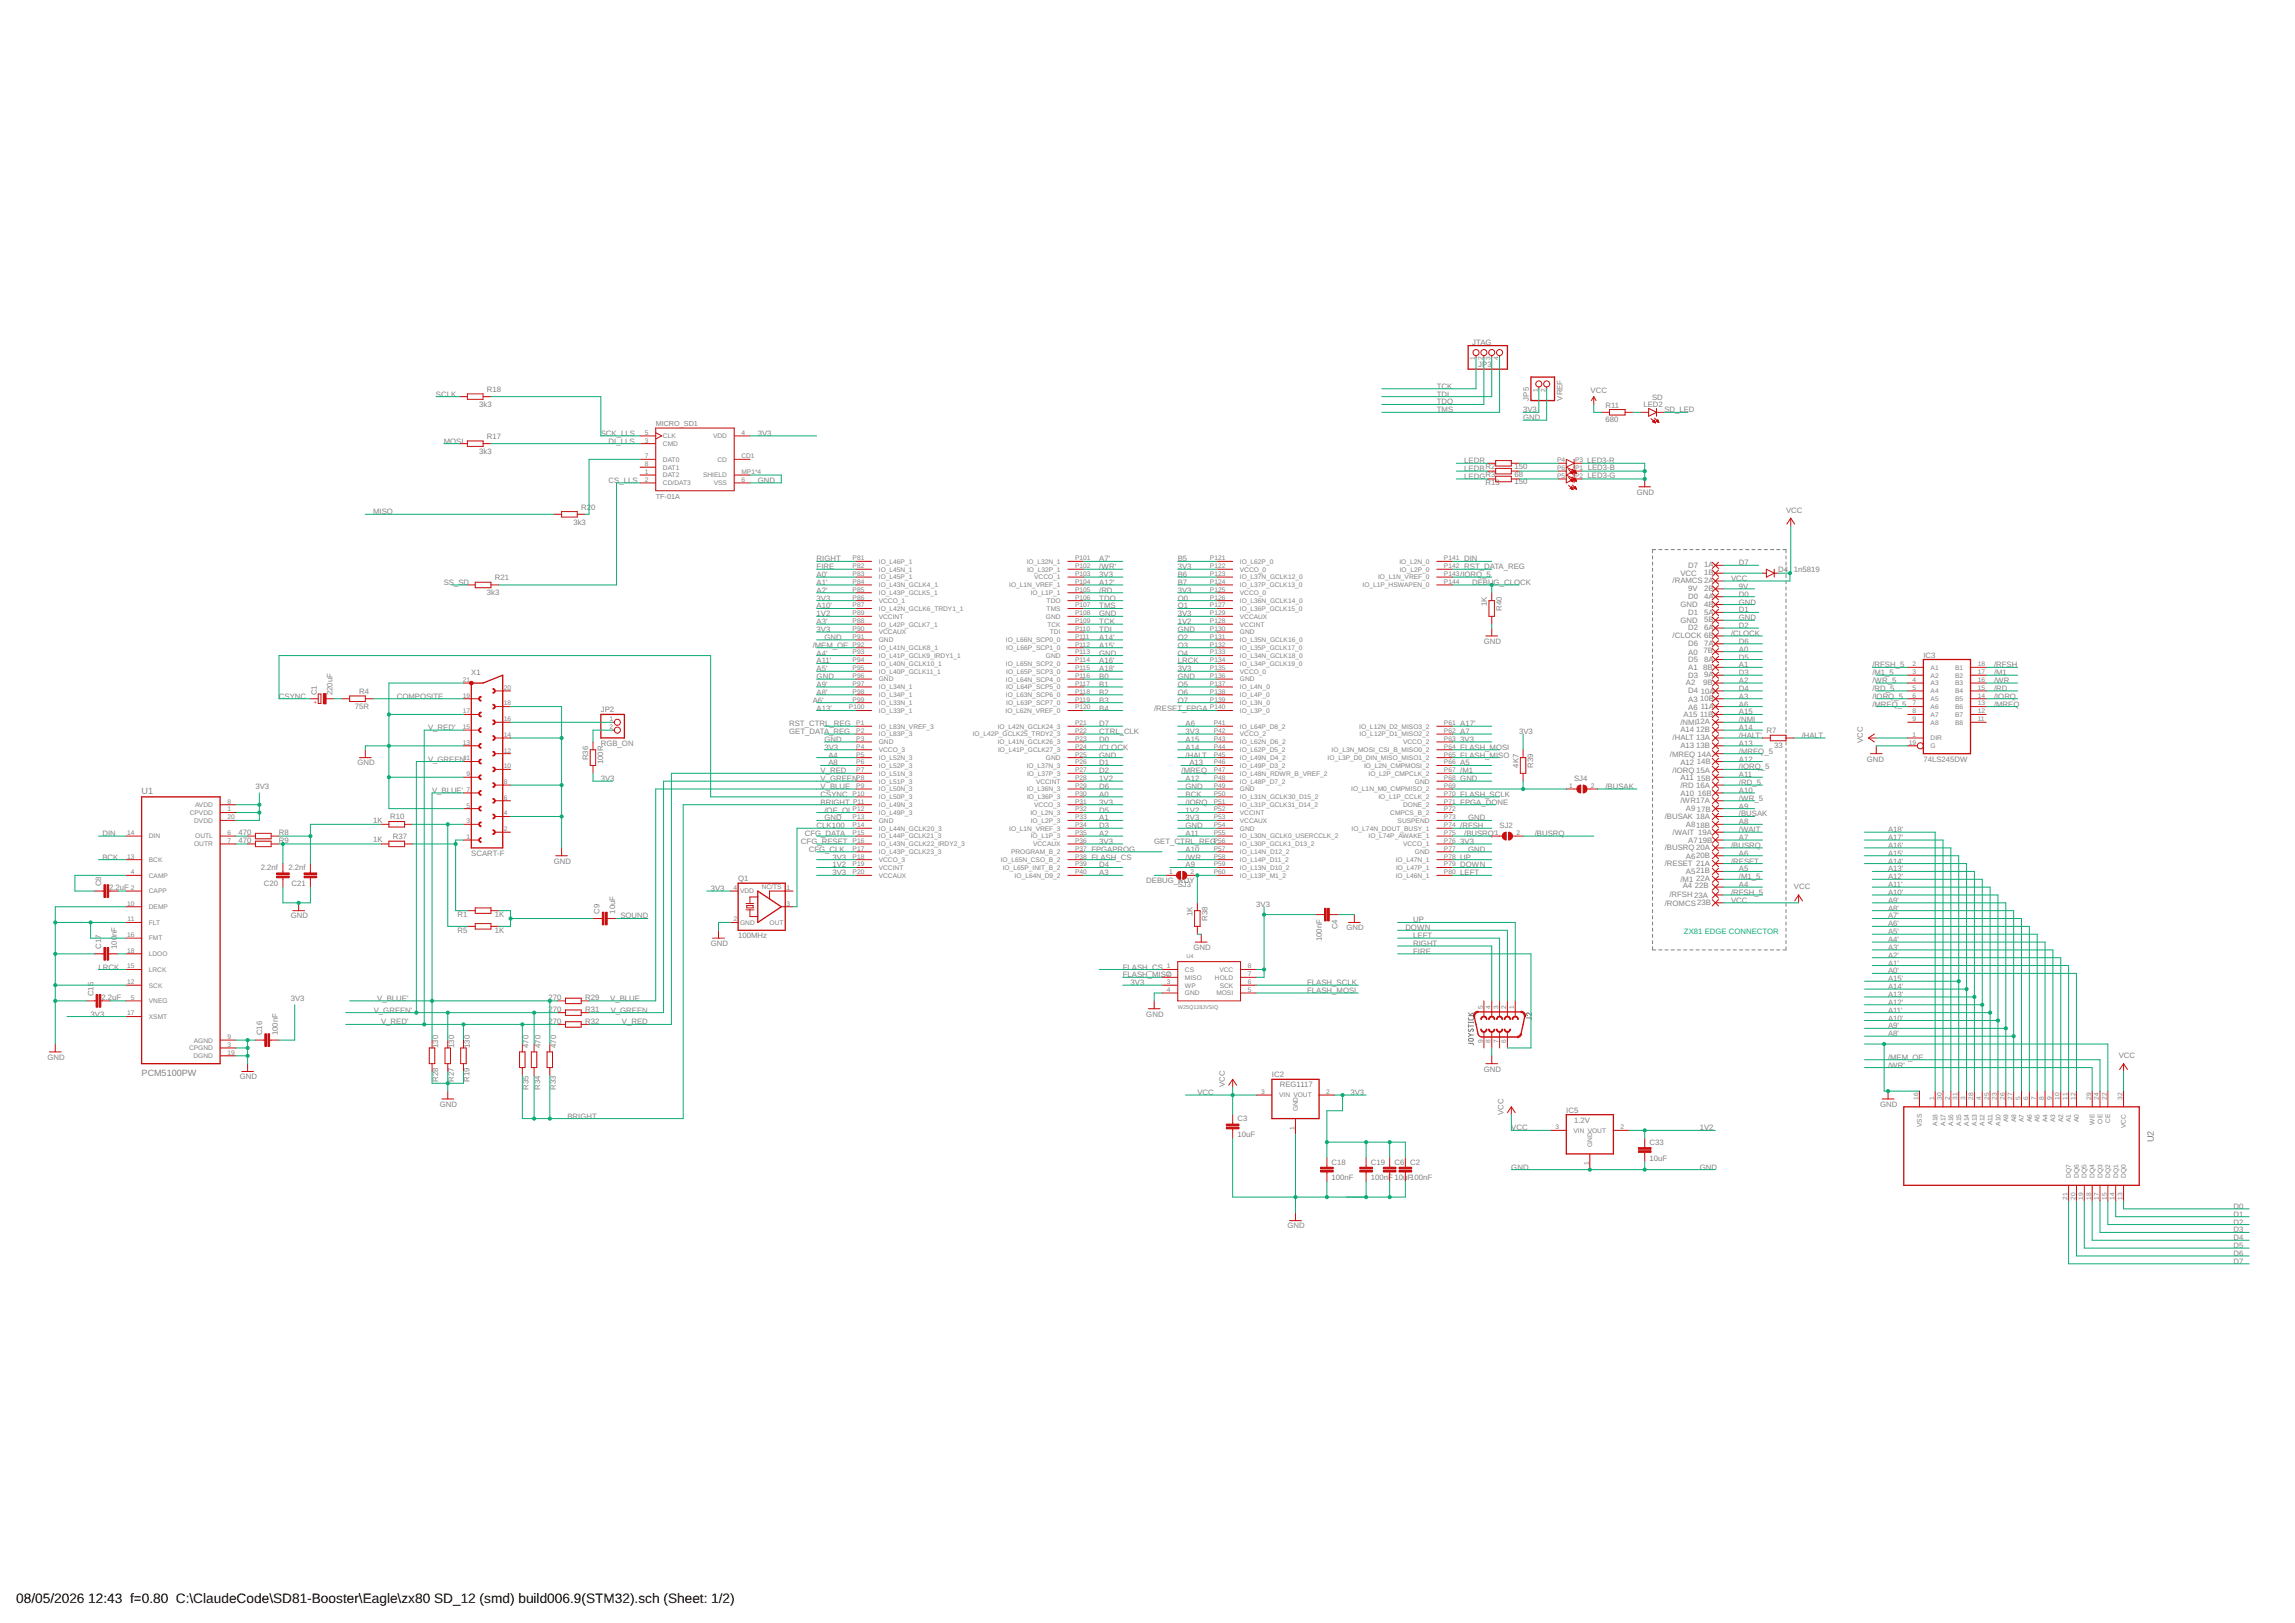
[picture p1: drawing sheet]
<svg xmlns="http://www.w3.org/2000/svg" width="594mm" height="420mm" viewBox="0 0 594 420" stroke-linecap="round" stroke-linejoin="round" font-family="sans-serif">
<defs><g id="words">
<g font-size="3.5">
<text x="4.2" y="415">08/05/2026</text>
<text x="22.9" y="415">12:43 f=0.80 C:\ClaudeCode\SD81-Booster\Eagle\zx80 SD_12 (smd) build006.9(STM32).sch (Sheet: 1/2)</text>
</g>
<g font-size="2.3" fill="#808080">
<text x="36.7" y="205.5">U1</text>
<text x="36.7" y="278.6">PCM5100PW</text>
<text x="557.6" y="295.8" transform="rotate(-90 557.6 295.8)">U2</text>
</g>
<g font-size="2" fill="#808080">
<text x="381.1" y="89.4">JTAG</text>
<text x="382.7" y="94.9">JP3</text>
<text x="126.1" y="101.5">R18</text>
<text x="371.9" y="100.6">TCK</text>
<text x="411.7" y="101.9">VCC</text>
<text x="112.9" y="102.7">SCLK</text>
<text x="124" y="105.3">3k3</text>
<text x="371.9" y="102.7">TDI</text>
<text x="371.9" y="106.7">TMS</text>
<text x="371.9" y="104.7">TDO</text>
<text x="394.3" y="106.7">3V3</text>
<text x="395.8" y="103.7" transform="rotate(-90 395.8 103.7)">JP5</text>
<text x="404.4" y="103.7" transform="rotate(-90 404.4 103.7)">VREF</text>
<text x="415.6" y="105.5">R11</text>
<text x="425.4" y="105.3">LED2</text>
<text x="427.6" y="103.6">SD</text>
<text x="430.8" y="106.7">SD_LED</text>
<text x="126.1" y="113.7">R17</text>
<text x="155.5" y="112.8">SCK_LLS</text>
<text x="196.2" y="112.8">3V3</text>
<text x="394.3" y="108.8">GND</text>
<text x="415.6" y="109.4">680</text>
<text x="114.9" y="114.9">MOSI</text>
<text x="124" y="117.5">3k3</text>
<text x="157.6" y="114.9">DI_LLS</text>
<text x="379" y="119.9">LEDR</text>
<text x="410.9" y="119.9">LED3-R</text>
<text x="157.6" y="125">CS_LLS</text>
<text x="196.2" y="125">GND</text>
<text x="379" y="122">LEDB</text>
<text x="379" y="124">LEDG</text>
<text x="384.5" y="121.4">R2</text>
<text x="384.5" y="123.4">R3</text>
<text x="384.5" y="125.4">R13</text>
<text x="392" y="121.4">150</text>
<text x="392" y="123.4">68</text>
<text x="392" y="125.4">150</text>
<text x="411" y="123.8">LED3-G</text>
<text x="411" y="121.8">LED3-B</text>
<text x="150.4" y="131.9">R2</text>
<text x="153" y="131.9">0</text>
<text x="423.7" y="128.1">GND</text>
<text x="96.6" y="133.1">MISO</text>
<text x="148.4" y="135.8">3k3</text>
<text x="462.3" y="132.7">VCC</text>
<text x="211.4" y="149.4">A0'</text>
<text x="211.4" y="145.3">RIGHT</text>
<text x="211.4" y="147.4">FIRE</text>
<text x="284.5" y="149.4">3V3</text>
<text x="284.5" y="145.3">A7'</text>
<text x="284.5" y="147.4">/WR'</text>
<text x="304.9" y="147.4">3V3</text>
<text x="304.9" y="145.3">B5</text>
<text x="304.9" y="149.4">B6</text>
<text x="378" y="149.4">/IORQ_5</text>
<text x="379" y="145.3">DIN</text>
<text x="379" y="147.4">RST_DATA_REG</text>
<text x="435" y="149">VCC</text>
<text x="437" y="147">D7</text>
<text x="441.1" y="146.9">1A</text>
<text x="441.1" y="148.9">1B</text>
<text x="450.1" y="146.4">D7</text>
<text x="460.3" y="148">D4</text>
<text x="464.4" y="148.2">1n5819</text>
<text x="114.9" y="151.4">SS_SD</text>
<text x="126.1" y="154.1">3k3</text>
<text x="128.1" y="150.2">R21</text>
<text x="211.4" y="155.5">3V3</text>
<text x="211.4" y="151.4">A1'</text>
<text x="211.4" y="153.5">A2'</text>
<text x="284.5" y="153.5">/RD</text>
<text x="284.5" y="155.5">TDO</text>
<text x="284.5" y="151.4">A12'</text>
<text x="304.9" y="153.5">3V3</text>
<text x="304.9" y="151.4">B7</text>
<text x="304.9" y="155.5">O0</text>
<text x="381.1" y="151.4">DEBU</text>
<text x="386.6" y="151.4">G_CLOCK</text>
<text x="433" y="151">/RAMCS2A</text>
<text x="437" y="155.1">D0</text>
<text x="437" y="153.1">9V</text>
<text x="441.1" y="155">4A</text>
<text x="441.1" y="153">2B</text>
<text x="448.1" y="150.4">VCC</text>
<text x="450.1" y="152.4">9V</text>
<text x="450.1" y="154.5">D0</text>
<text x="211.4" y="161.6">A3'</text>
<text x="211.4" y="157.5">A10'</text>
<text x="211.4" y="159.6">1V2</text>
<text x="284.5" y="159.6">GND</text>
<text x="284.5" y="157.5">TMS</text>
<text x="284.5" y="161.6">TCK</text>
<text x="304.9" y="159.6">3V3</text>
<text x="304.9" y="157.5">O1</text>
<text x="304.9" y="161.6">1V2</text>
<text x="384.9" y="156.9" transform="rotate(-90 384.9 156.9)">1K</text>
<text x="388.8" y="158.2" transform="rotate(-90 388.8 158.2)">R40</text>
<text x="435" y="157.1">GND</text>
<text x="435" y="161.2">GND</text>
<text x="437" y="159.2">D1</text>
<text x="441.1" y="159.1">5A</text>
<text x="441.1" y="157.1">4B</text>
<text x="441.1" y="161.1">5B</text>
<text x="450.1" y="160.6">GND</text>
<text x="450.1" y="156.5">GND</text>
<text x="450.1" y="158.5">D1</text>
<text x="210.4" y="167.7">/MEM_OE</text>
<text x="211.4" y="163.6">3V3</text>
<text x="213.4" y="165.7">GND</text>
<text x="284.5" y="163.6">TDI</text>
<text x="284.5" y="165.7">A14'</text>
<text x="284.5" y="167.7">A15'</text>
<text x="304.9" y="163.6">GND</text>
<text x="304.9" y="167.7">O3</text>
<text x="304.9" y="165.7">O2</text>
<text x="384.1" y="166.7">GND</text>
<text x="433" y="165.2">/CLOCK 6B</text>
<text x="437" y="163.2">D2</text>
<text x="437" y="167.3">D6</text>
<text x="441.1" y="163.2">6A</text>
<text x="441.1" y="167.2">7A</text>
<text x="448.1" y="164.6">/CLOCK</text>
<text x="450.1" y="162.6">D2</text>
<text x="450.1" y="166.7">D6</text>
<text x="211.4" y="169.7">A4'</text>
<text x="211.4" y="173.8">A5'</text>
<text x="211.4" y="171.7">A11'</text>
<text x="284.5" y="169.7">GND</text>
<text x="284.5" y="171.7">A16'</text>
<text x="284.5" y="173.8">A18'</text>
<text x="304.9" y="173.8">3V3</text>
<text x="304.9" y="169.7">O4</text>
<text x="304.9" y="171.7">LRCK</text>
<text x="437" y="171.3">D5</text>
<text x="437" y="169.5">A0</text>
<text x="437" y="173.6">A1</text>
<text x="440.9" y="173.5">8B</text>
<text x="441" y="169.1">7B</text>
<text x="441.1" y="171.3">8A</text>
<text x="450.1" y="172.8">A1</text>
<text x="450.1" y="170.7">D5</text>
<text x="450.1" y="168.7">A0</text>
<text x="484.7" y="172.8">/RFSH_5</text>
<text x="497.9" y="170.2">IC3</text>
<text x="516.2" y="172.8">/RFSH</text>
<text x="82" y="180" transform="rotate(-90 82 180)">C1</text>
<text x="86.1" y="180" transform="rotate(-90 86.1 180)">220uF</text>
<text x="93" y="179.7">R4</text>
<text x="122" y="174.8">X1</text>
<text x="211.4" y="175.8">GND</text>
<text x="211.4" y="179.9">A8'</text>
<text x="211.4" y="177.8">A9'</text>
<text x="284.5" y="179.9">B2</text>
<text x="284.5" y="177.8">B1</text>
<text x="284.5" y="175.8">B0</text>
<text x="304.9" y="175.8">GND</text>
<text x="304.9" y="177.8">O5</text>
<text x="304.9" y="179.9">O6</text>
<text x="436.4" y="177.4">A2</text>
<text x="437" y="175.4">D3</text>
<text x="437" y="179.5">D4</text>
<text x="440.3" y="179.6">10A</text>
<text x="440.9" y="177.4">9B</text>
<text x="441.1" y="175.3">9A</text>
<text x="450.1" y="176.8">A2</text>
<text x="450.1" y="174.8">D3</text>
<text x="450.1" y="178.9">D4</text>
<text x="484.7" y="178.9">/RD_5</text>
<text x="484.7" y="176.8">/WR_5</text>
<text x="484.7" y="174.8">/M1_5</text>
<text x="516.2" y="176.8">/WR</text>
<text x="516.2" y="178.9">/RD</text>
<text x="516.2" y="174.8">/M1</text>
<text x="72.2" y="180.9">CSYNC</text>
<text x="91.9" y="183.5">75R</text>
<text x="102.7" y="180.9">COMPOSITE</text>
<text x="155.5" y="184.4">JP2</text>
<text x="210.4" y="181.9">A6'</text>
<text x="211.4" y="183.9">A13'</text>
<text x="284.5" y="183.9">B4</text>
<text x="284.5" y="181.9">B3</text>
<text x="298.8" y="183.9">/RESET_FPGA</text>
<text x="304.9" y="181.9">O7</text>
<text x="435.8" y="185.6">A15</text>
<text x="437" y="183.7">A6</text>
<text x="437" y="181.7">A3</text>
<text x="440.1" y="181.4">10B</text>
<text x="440.1" y="185.5">11B</text>
<text x="440.3" y="183.5">11A</text>
<text x="450.1" y="180.9">A3</text>
<text x="450.1" y="185">A15</text>
<text x="450.1" y="182.9">A6</text>
<text x="484.7" y="182.9">/MREQ_5</text>
<text x="484.7" y="180.9">/IORQ_5</text>
<text x="516.2" y="182.9">/MREQ</text>
<text x="516.2" y="180.9">/IORQ</text>
<text x="110.8" y="189">V_RED'</text>
<text x="204.3" y="188">RST_CTRL_REG</text>
<text x="204.3" y="190">GET_DATA_REG</text>
<text x="284.5" y="188">D7</text>
<text x="284.5" y="190">CTRL_CLK</text>
<text x="306.9" y="188">A6</text>
<text x="306.9" y="190">3V3</text>
<text x="378" y="190">A7</text>
<text x="378" y="188">A17'</text>
<text x="393.2" y="190">3V3</text>
<text x="433" y="191.7">/HALT 13A</text>
<text x="435" y="187.6">/NMI12A</text>
<text x="435" y="189.6">A14</text>
<text x="439.1" y="189.6">12B</text>
<text x="450.1" y="189">A14</text>
<text x="450.1" y="187">/NMI</text>
<text x="450.1" y="191">/HALT'</text>
<text x="457.2" y="189.8">R7</text>
<text x="466.4" y="191">/HALT</text>
<text x="110.8" y="197.1">V_GREEN'</text>
<text x="152.3" y="196.8" transform="rotate(-90 152.3 196.8)">R36</text>
<text x="155.5" y="193.1">RGB_ON</text>
<text x="156.1" y="197.9" transform="rotate(-90 156.1 197.9)">100R</text>
<text x="213.4" y="192.1">GND</text>
<text x="213.4" y="194.1">3V3</text>
<text x="214.4" y="196.1">A4</text>
<text x="284.5" y="196.1">GND</text>
<text x="284.5" y="194.1">/CLOCK</text>
<text x="284.5" y="192.1">D0</text>
<text x="306.9" y="194.1">A14</text>
<text x="306.9" y="192.1">A15</text>
<text x="306.9" y="196.1">/HALT</text>
<text x="378" y="192.1">3V3</text>
<text x="378" y="194.1">FLASH_MOSI</text>
<text x="378" y="196.1">FLASH_MISO</text>
<text x="432.3" y="195.9">/MREQ 14A</text>
<text x="435" y="193.7">A13</text>
<text x="435" y="198">A12</text>
<text x="439.1" y="193.6">13B</text>
<text x="439.3" y="197.9">14B</text>
<text x="450.1" y="197.1">A12</text>
<text x="450.1" y="193.1">A13</text>
<text x="450.1" y="195.1">/MREQ_5</text>
<text x="459.3" y="193.7">33</text>
<text x="482.2" y="192.3" transform="rotate(-90 482.2 192.3)">VCC</text>
<text x="483.2" y="197.1">GND</text>
<text x="497.9" y="197.1">74LS245DW</text>
<text x="92.5" y="198.2">GND</text>
<text x="155.5" y="202.2">3V3</text>
<text x="212.4" y="200.2">V_RED</text>
<text x="212.4" y="202.2">V_GREEN</text>
<text x="214.4" y="198.2">A8</text>
<text x="284.5" y="198.2">D1</text>
<text x="284.5" y="200.2">D2</text>
<text x="284.5" y="202.2">1V2</text>
<text x="305.9" y="200.2">/MREQ</text>
<text x="306.9" y="202.2">A12</text>
<text x="307.9" y="198.2">A13</text>
<text x="378" y="198.2">A5</text>
<text x="378" y="202.2">GND</text>
<text x="378" y="200.2">/M1</text>
<text x="393" y="198.7" transform="rotate(-90 393 198.7)">4K7</text>
<text x="396.9" y="198.8" transform="rotate(-90 396.9 198.8)">R39</text>
<text x="407.5" y="202.2">SJ4</text>
<text x="433" y="200">/IORQ 15A</text>
<text x="435" y="202">A11</text>
<text x="439.3" y="202.1">15B</text>
<text x="450.1" y="201.2">A11</text>
<text x="450.1" y="199.2">/IORQ_5</text>
<text x="450.1" y="203.2">/RD_5</text>
<text x="66.1" y="204.3">3V3</text>
<text x="111.8" y="205.3">V_BLUE'</text>
<text x="212.4" y="204.3">V_BLUE</text>
<text x="212.4" y="206.3">CSYNC</text>
<text x="212.4" y="208.3">BRIGHT</text>
<text x="284.5" y="204.3">D6</text>
<text x="284.5" y="208.3">3V3</text>
<text x="284.5" y="206.3">A0</text>
<text x="306.9" y="204.3">GND</text>
<text x="306.9" y="208.3">/IORQ</text>
<text x="306.9" y="206.3">BCK</text>
<text x="378" y="206.3">FLASH_SCLK</text>
<text x="378" y="208.3">FPGA_DONE</text>
<text x="415.6" y="204.3">/BUSAK</text>
<text x="435" y="204">/RD 16A</text>
<text x="435" y="207.9">/WR17A</text>
<text x="435" y="206.1">A10</text>
<text x="436.4" y="209.9">A9</text>
<text x="439.5" y="206.1">16B</text>
<text x="450.1" y="209.3">A9</text>
<text x="450.1" y="205.3">A10</text>
<text x="450.1" y="207.3">/WR_5</text>
<text x="96.6" y="213">1K</text>
<text x="101" y="212">R10</text>
<text x="211.4" y="214.4">CLK100</text>
<text x="213.4" y="212.4">GND</text>
<text x="213.4" y="210.3">/OE_OL</text>
<text x="284.5" y="212.4">A1</text>
<text x="284.5" y="214.4">D3</text>
<text x="284.5" y="210.3">D5</text>
<text x="306.9" y="214.4">GND</text>
<text x="306.9" y="212.4">3V3</text>
<text x="306.9" y="210.3">1V2</text>
<text x="378" y="214.4">/RFSH</text>
<text x="380" y="212.4">GND</text>
<text x="388.2" y="214.4">SJ2</text>
<text x="430.9" y="212">/BUSAK 18A</text>
<text x="436.4" y="214">A818B</text>
<text x="439.3" y="210.2">17B</text>
<text x="450.1" y="213.4">A8</text>
<text x="450.1" y="211.4">/BUSAK</text>
<text x="450.1" y="215.4">/WAIT</text>
<text x="488.7" y="215.4">A18'</text>
<text x="26.5" y="216.4">DIN</text>
<text x="61.7" y="216.2">470</text>
<text x="61.7" y="218.3">470</text>
<text x="72.2" y="216.3">R8</text>
<text x="72.2" y="218.3">R9</text>
<text x="96.6" y="218.1">1K</text>
<text x="101.7" y="217.3">R37</text>
<text x="122" y="221.5">SCART-F</text>
<text x="207.3" y="218.5">CFG_RESET</text>
<text x="208.4" y="216.4">CFG_DATA</text>
<text x="209.4" y="220.5">CFG_CLK</text>
<text x="282.5" y="220.5">FPGAPROG</text>
<text x="284.5" y="216.4">A2</text>
<text x="284.5" y="218.5">3V3</text>
<text x="298.8" y="218.5">GET_CTRL_REG</text>
<text x="306.9" y="220.5">A10</text>
<text x="306.9" y="216.4">A11</text>
<text x="378" y="218.5">3V3</text>
<text x="379" y="216.4">/BUSRQ'</text>
<text x="380" y="220.5">GND</text>
<text x="397.3" y="216.4">/BUSRQ</text>
<text x="430.9" y="220.1">/BUSRQ 20A</text>
<text x="433" y="216">/WAIT 19A</text>
<text x="437" y="218.3">A719B</text>
<text x="448.1" y="219.5">/BUSRQ</text>
<text x="450.1" y="217.5">A7</text>
<text x="450.1" y="221.5">A6</text>
<text x="488.7" y="221.5">A15'</text>
<text x="488.7" y="219.5">A16'</text>
<text x="488.7" y="217.5">A17'</text>
<text x="26.5" y="222.5">BCK</text>
<text x="67.5" y="225.3">2.2nf</text>
<text x="74.6" y="225.3">2.2nf</text>
<text x="143.3" y="223.6">GND</text>
<text x="215.5" y="222.5">3V3</text>
<text x="215.5" y="226.6">3V3</text>
<text x="215.5" y="224.6">1V2</text>
<text x="282.5" y="222.5">FLASH_CS</text>
<text x="284.5" y="226.6">A3</text>
<text x="284.5" y="224.6">D4</text>
<text x="306.9" y="224.6">A9</text>
<text x="306.9" y="222.5">/WR</text>
<text x="378" y="222.5">UP</text>
<text x="378" y="224.6">DOWN</text>
<text x="378" y="226.6">LEFT</text>
<text x="430.9" y="224.2">/RESET 21A</text>
<text x="436.4" y="222.3">A620B</text>
<text x="436.4" y="226.2">A521B</text>
<text x="448.1" y="223.6">/RESET</text>
<text x="450.1" y="225.6">A5</text>
<text x="450.1" y="227.6">/M1_5</text>
<text x="488.7" y="227.6">A12'</text>
<text x="488.7" y="225.6">A13'</text>
<text x="488.7" y="223.6">A14'</text>
<text x="26.2" y="229.4" transform="rotate(-90 26.2 229.4)">C8</text>
<text x="28.3" y="230.4">2.2uF</text>
<text x="68.3" y="229.3">C20</text>
<text x="75.4" y="229.3">C21</text>
<text x="184" y="230.7">3V3</text>
<text x="191.1" y="228.1">Q1</text>
<text x="296.7" y="228.6">DEBUG_RDY</text>
<text x="304.9" y="229.7">SJ3</text>
<text x="432.2" y="232.3">/RFSH 23A</text>
<text x="435" y="228.2">/M1</text>
<text x="435.6" y="229.9">A4</text>
<text x="438.7" y="230">22B</text>
<text x="439.1" y="228.2">22A</text>
<text x="448.1" y="233.7">VCC</text>
<text x="448.1" y="231.7">/RFSH_5</text>
<text x="450.1" y="229.7">A4</text>
<text x="464.4" y="230.3">VCC</text>
<text x="488.7" y="233.7">A9'</text>
<text x="488.7" y="231.7">A10'</text>
<text x="488.7" y="229.7">A11'</text>
<text x="75.3" y="237.8">GND</text>
<text x="118.4" y="237.3">R1</text>
<text x="128.1" y="237.4">1K</text>
<text x="155.2" y="236.6" transform="rotate(-90 155.2 236.6)">C9</text>
<text x="159.3" y="236.6" transform="rotate(-90 159.3 236.6)">10uF</text>
<text x="160.6" y="237.8">SOUND</text>
<text x="308.7" y="237.2" transform="rotate(-90 308.7 237.2)">1K</text>
<text x="312.6" y="238.4" transform="rotate(-90 312.6 238.4)">R38</text>
<text x="325.2" y="234.7">3V3</text>
<text x="365.8" y="238.8">UP</text>
<text x="430.9" y="234.5">/ROMCS 23B</text>
<text x="488.7" y="239.8">A6'</text>
<text x="488.7" y="237.8">A7'</text>
<text x="488.7" y="235.7">A8'</text>
<text x="26.2" y="245.7" transform="rotate(-90 26.2 245.7)">C17</text>
<text x="30.3" y="245.7" transform="rotate(-90 30.3 245.7)">100</text>
<text x="30.3" y="242.3" transform="rotate(-90 30.3 242.3)">nF</text>
<text x="118.4" y="241.4">R5</text>
<text x="128.1" y="241.4">1K</text>
<text x="184" y="244.9">GND</text>
<text x="191.1" y="242.9">100MHz</text>
<text x="308.9" y="245.9">GND</text>
<text x="342.1" y="243.7" transform="rotate(-90 342.1 243.7)">100nF</text>
<text x="346.2" y="240.6" transform="rotate(-90 346.2 240.6)">C4</text>
<text x="348.5" y="240.8">GND</text>
<text x="363.8" y="240.8">DOWN</text>
<text x="365.8" y="242.9">LEFT</text>
<text x="365.8" y="244.9">RIGHT</text>
<text x="488.7" y="245.9">A3'</text>
<text x="488.7" y="243.9">A4'</text>
<text x="488.7" y="241.8">A5'</text>
<text x="25.5" y="251">LRCK</text>
<text x="290.6" y="251">FLASH_CS</text>
<text x="365.8" y="246.9">FIRE</text>
<text x="488.7" y="252">A0'</text>
<text x="488.7" y="250">A1'</text>
<text x="488.7" y="247.9">A2'</text>
<text x="24.2" y="257.9" transform="rotate(-90 24.2 257.9)">C15</text>
<text x="290.6" y="253">FLASH_MISO</text>
<text x="292.7" y="255">3V3</text>
<text x="338.4" y="257.1">FLASH_MOSI</text>
<text x="338.4" y="255">FLASH_SCLK</text>
<text x="488.7" y="256.1">A14'</text>
<text x="488.7" y="254">A15'</text>
<text x="23.5" y="263.2">3V3</text>
<text x="26.2" y="258.8">2.2uF</text>
<text x="75.3" y="259.1">3V3</text>
<text x="96.8" y="262.2">V_GREEN'</text>
<text x="97.7" y="259.1">V_BLUE'</text>
<text x="142" y="258.9">270</text>
<text x="142" y="262">270</text>
<text x="151.5" y="258.9">R29</text>
<text x="151.5" y="262">R31</text>
<text x="158" y="259.1">V_BLUE</text>
<text x="158.1" y="262.2">V_GREEN</text>
<text x="296.7" y="263.2">GND</text>
<text x="488.7" y="262.2">A11'</text>
<text x="488.7" y="260.1">A12'</text>
<text x="488.7" y="258.1">A13'</text>
<text x="67.8" y="268" transform="rotate(-90 67.8 268)">C16</text>
<text x="71.9" y="268" transform="rotate(-90 71.9 268)">100nF</text>
<text x="98.7" y="265.2">V_RED'</text>
<text x="142" y="265">270</text>
<text x="151.5" y="265">R32</text>
<text x="161" y="265.2">V_RED</text>
<text x="488.7" y="268.3">A8'</text>
<text x="488.7" y="266.2">A9'</text>
<text x="488.7" y="264.2">A10'</text>
<text x="12.3" y="274.3">GND</text>
<text x="113.5" y="271.3" transform="rotate(-90 113.5 271.3)">130</text>
<text x="117.5" y="271.3" transform="rotate(-90 117.5 271.3)">130</text>
<text x="121.6" y="271.3" transform="rotate(-90 121.6 271.3)">130</text>
<text x="136.8" y="271.3" transform="rotate(-90 136.8 271.3)">470</text>
<text x="139.9" y="271.3" transform="rotate(-90 139.9 271.3)">470</text>
<text x="143.9" y="271.3" transform="rotate(-90 143.9 271.3)">470</text>
<text x="488.7" y="274.3">/MEM_OE</text>
<text x="548.5" y="273.9">VCC</text>
<text x="62.1" y="279.4">GND</text>
<text x="113.4" y="280.1" transform="rotate(-90 113.4 280.1)">R28</text>
<text x="117.5" y="280.1" transform="rotate(-90 117.5 280.1)">R27</text>
<text x="121.6" y="280.1" transform="rotate(-90 121.6 280.1)">R19</text>
<text x="317.1" y="281.5" transform="rotate(-90 317.1 281.5)">VCC</text>
<text x="329.2" y="278.9">IC2</text>
<text x="331.3" y="281.5">REG1117</text>
<text x="384.1" y="277.4">GND</text>
<text x="488.7" y="276.4">/WR'</text>
<text x="113.9" y="286.5">GND</text>
<text x="136.8" y="282.1" transform="rotate(-90 136.8 282.1)">R35</text>
<text x="139.9" y="282.1" transform="rotate(-90 139.9 282.1)">R34</text>
<text x="143.9" y="282.1" transform="rotate(-90 143.9 282.1)">R33</text>
<text x="309.9" y="283.5">VCC</text>
<text x="349.6" y="283.5">3V3</text>
<text x="486.7" y="286.5">GND</text>
<text x="146.9" y="289.6">BRIGHT</text>
<text x="320.3" y="290.3">C3</text>
<text x="389.2" y="288.6" transform="rotate(-90 389.2 288.6)">VCC</text>
<text x="391.2" y="292.6">VCC</text>
<text x="405.4" y="288.1">IC5</text>
<text x="407.5" y="290.6">1.2V</text>
<text x="440" y="292.6">1V2</text>
<text x="320.3" y="294.4">10uF</text>
<text x="427" y="296.4">C33</text>
<text x="344.7" y="305.5">100nF</text>
<text x="344.7" y="301.5">C18</text>
<text x="354.8" y="305.5">100nF 10u</text>
<text x="354.8" y="301.5">C19</text>
<text x="360.9" y="301.5">C6</text>
<text x="364.3" y="305.5">F100nF</text>
<text x="365" y="301.5">C2</text>
<text x="391.2" y="302.8">GND</text>
<text x="427" y="300.5">10uF</text>
<text x="440" y="302.8">GND</text>
<text x="578.1" y="312.9">D0</text>
<text x="578.1" y="315">D1</text>
<text x="578.1" y="317">D2</text>
<text x="333.3" y="318">GND</text>
<text x="578.1" y="319">D3</text>
<text x="578.1" y="321.1">D4</text>
<text x="578.1" y="323.1">D5</text>
<text x="578.1" y="325.1">D6</text>
<text x="578.1" y="327.2">D7</text>
</g>
<text font-size="2" fill="#0dab76" x="435.9" y="241.8">ZX81 EDGE CONNECTOR</text>
<g font-size="1.9" fill="#808080">
<text x="169.7" y="110.3">MICRO_SD1</text>
<text x="169.7" y="129.1">TF-01A</text>
</g>
<g font-size="1.7" fill="#808080">
<text x="381.8" y="93.3" transform="rotate(-90 381.8 93.3)">1</text>
<text x="383.8" y="93.3" transform="rotate(-90 383.8 93.3)">2</text>
<text x="385.9" y="93.3" transform="rotate(-90 385.9 93.3)">3</text>
<text x="387.9" y="93.3" transform="rotate(-90 387.9 93.3)">4</text>
<text x="398" y="101.4" transform="rotate(-90 398 101.4)">1</text>
<text x="400.1" y="101.4" transform="rotate(-90 400.1 101.4)">2</text>
<text x="166.9" y="112.5">5</text>
<text x="171.6" y="113.4">CLK</text>
<text x="184.6" y="113.4">VDD</text>
<text x="191.9" y="112.5">4</text>
<text x="166.9" y="114.6">3</text>
<text x="166.9" y="118.6">7</text>
<text x="171.6" y="115.5">CMD</text>
<text x="171.6" y="119.5">DAT0</text>
<text x="185.7" y="119.5">CD</text>
<text x="191.9" y="118.6">CD1</text>
<text x="403.1" y="119.7">P4</text>
<text x="407.8" y="119.7">P3</text>
<text x="166.9" y="122.7">1</text>
<text x="166.9" y="124.7">2</text>
<text x="166.9" y="120.7">8</text>
<text x="171.6" y="123.6">DAT2</text>
<text x="171.6" y="125.6">CD/DAT3</text>
<text x="171.6" y="121.6">DAT1</text>
<text x="182" y="123.6">SHIELD</text>
<text x="184.8" y="125.6">VSS</text>
<text x="191.9" y="124.7">6</text>
<text x="191.9" y="122.7">MP1*4</text>
<text x="403.1" y="123.7">P5</text>
<text x="403.1" y="121.7">P6</text>
<text x="407.8" y="123.7">P2</text>
<text x="407.8" y="121.7">P1</text>
<text x="220.7" y="145.1">P81</text>
<text x="220.7" y="147.1">P82</text>
<text x="220.7" y="149.1">P83</text>
<text x="227.5" y="145.9">IO_L46P_1</text>
<text x="227.5" y="148">IO_L45N_1</text>
<text x="265.8" y="146">IO_L32N_1</text>
<text x="265.9" y="148">IO_L32P_1</text>
<text x="278.3" y="145.1">P101</text>
<text x="278.3" y="147.1">P102</text>
<text x="278.3" y="149.1">P103</text>
<text x="313.2" y="145.1">P121</text>
<text x="313.2" y="147.1">P122</text>
<text x="313.2" y="149.1">P123</text>
<text x="321" y="145.9">IO_L62P_0</text>
<text x="321" y="148">VCCO_0</text>
<text x="362.2" y="146">IO_L2N_0</text>
<text x="362.3" y="148">IO_L2P_0</text>
<text x="373.8" y="145.1">P141</text>
<text x="373.8" y="147.1">P142</text>
<text x="373.8" y="149.1">P143</text>
<text x="220.7" y="151.1">P84</text>
<text x="220.7" y="153.2">P85</text>
<text x="220.7" y="155.2">P86</text>
<text x="227.5" y="150">IO_L45P_1</text>
<text x="227.5" y="152">IO_L43N_GCLK4_1</text>
<text x="227.5" y="154.1">IO_L43P_GCLK5_1</text>
<text x="261.2" y="152">IO_L1N_VREF_1</text>
<text x="266.8" y="154.1">IO_L1P_1</text>
<text x="267.7" y="150">VCCO_1</text>
<text x="278.3" y="151.1">P104</text>
<text x="278.3" y="153.2">P105</text>
<text x="278.3" y="155.2">P106</text>
<text x="313.2" y="151.1">P124</text>
<text x="313.2" y="153.2">P125</text>
<text x="313.2" y="155.2">P126</text>
<text x="321" y="150">IO_L37N_GCLK12_0</text>
<text x="321" y="152">IO_L37P_GCLK13_0</text>
<text x="321" y="154.1">VCCO_0</text>
<text x="352.7" y="152">IO_L1P_HSWAPEN_0</text>
<text x="356.7" y="150">IO_L1N_VREF_0</text>
<text x="373.8" y="151.1">P144</text>
<text x="220.7" y="157.2">P87</text>
<text x="220.7" y="161.3">P88</text>
<text x="220.7" y="159.3">P89</text>
<text x="227.5" y="156.1">VCCO_1</text>
<text x="227.5" y="158.1">IO_L42N_GCLK6_TRDY1_1</text>
<text x="227.5" y="160.2">VCCINT</text>
<text x="270.8" y="160.2">GND</text>
<text x="270.9" y="156.1">TDO</text>
<text x="270.9" y="158.1">TMS</text>
<text x="278.3" y="157.2">P107</text>
<text x="278.3" y="159.3">P108</text>
<text x="278.3" y="161.3">P109</text>
<text x="313.2" y="157.2">P127</text>
<text x="313.2" y="161.3">P128</text>
<text x="313.2" y="159.3">P129</text>
<text x="321" y="156.1">IO_L36N_GCLK14_0</text>
<text x="321" y="158.1">IO_L36P_GCLK15_0</text>
<text x="321" y="160.2">VCCAUX</text>
<text x="220.7" y="163.3">P90</text>
<text x="220.7" y="165.4">P91</text>
<text x="220.7" y="167.4">P92</text>
<text x="227.5" y="162.2">IO_L42P_GCLK7_1</text>
<text x="227.5" y="164.2">VCCAUX</text>
<text x="227.5" y="166.3">GND</text>
<text x="260.4" y="166.3">IO_L66N_SCP0_0</text>
<text x="271.1" y="162.2">TCK</text>
<text x="271.8" y="164.2">TDI</text>
<text x="278.3" y="163.3">P110</text>
<text x="278.3" y="165.4">P111</text>
<text x="278.3" y="167.4">P112</text>
<text x="313.2" y="163.3">P130</text>
<text x="313.2" y="165.4">P131</text>
<text x="313.2" y="167.4">P132</text>
<text x="321" y="162.2">VCCINT</text>
<text x="321" y="164.2">GND</text>
<text x="321" y="166.3">IO_L35N_GCLK16_0</text>
<text x="220.7" y="169.4">P93</text>
<text x="220.7" y="171.5">P94</text>
<text x="220.7" y="173.5">P95</text>
<text x="227.5" y="168.3">IO_L41N_GCLK8_1</text>
<text x="227.5" y="170.3">IO_L41P_GCLK9_IRDY1_1</text>
<text x="227.5" y="172.4">IO_L40N_GCLK10_1</text>
<text x="260.4" y="172.4">IO_L65N_SCP2_0</text>
<text x="260.5" y="168.3">IO_L66P_SCP1_0</text>
<text x="270.8" y="170.3">GND</text>
<text x="278.3" y="169.4">P113</text>
<text x="278.3" y="171.5">P114</text>
<text x="278.3" y="173.5">P115</text>
<text x="313.2" y="169.4">P133</text>
<text x="313.2" y="171.5">P134</text>
<text x="313.2" y="173.5">P135</text>
<text x="321" y="168.3">IO_L35P_GCLK17_0</text>
<text x="321" y="170.3">IO_L34N_GCLK18_0</text>
<text x="321" y="172.4">IO_L34P_GCLK19_0</text>
<text x="495.1" y="172.5">2</text>
<text x="499.8" y="173.4">A1</text>
<text x="506.1" y="173.4">B1</text>
<text x="511.9" y="172.5">18</text>
<text x="119.8" y="176.5">21</text>
<text x="130.4" y="178.6">20</text>
<text x="220.7" y="175.5">P96</text>
<text x="220.7" y="177.6">P97</text>
<text x="220.7" y="179.6">P98</text>
<text x="227.5" y="174.4">IO_L40P_GCLK11_1</text>
<text x="227.5" y="176.4">GND</text>
<text x="227.5" y="178.5">IO_L34N_1</text>
<text x="260.4" y="176.4">IO_L64N_SCP4_0</text>
<text x="260.5" y="174.4">IO_L65P_SCP3_0</text>
<text x="260.5" y="178.5">IO_L64P_SCP5_0</text>
<text x="278.3" y="175.5">P116</text>
<text x="278.3" y="177.6">P117</text>
<text x="278.3" y="179.6">P118</text>
<text x="313.2" y="175.5">P136</text>
<text x="313.2" y="177.6">P137</text>
<text x="313.2" y="179.6">P138</text>
<text x="321" y="174.4">VCCO_0</text>
<text x="321" y="176.4">GND</text>
<text x="321" y="178.5">IO_L4N_0</text>
<text x="495.1" y="174.5">3</text>
<text x="495.1" y="176.5">4</text>
<text x="495.1" y="178.6">5</text>
<text x="499.8" y="175.4">A2</text>
<text x="499.8" y="177.4">A3</text>
<text x="499.8" y="179.5">A4</text>
<text x="506.1" y="179.5">B4</text>
<text x="506.1" y="177.4">B3</text>
<text x="506.1" y="175.4">B2</text>
<text x="511.9" y="178.6">15</text>
<text x="511.9" y="176.5">16</text>
<text x="511.9" y="174.5">17</text>
<text x="119.8" y="184.7">17</text>
<text x="119.8" y="180.6">19</text>
<text x="130.4" y="182.6">18</text>
<text x="219.8" y="183.7">P100</text>
<text x="220.7" y="181.6">P99</text>
<text x="227.5" y="180.5">IO_L34P_1</text>
<text x="227.5" y="182.5">IO_L33N_1</text>
<text x="227.5" y="184.5">IO_L33P_1</text>
<text x="260.3" y="184.6">IO_L62N_VREF_0</text>
<text x="260.4" y="180.5">IO_L63N_SCP6_0</text>
<text x="260.5" y="182.5">IO_L63P_SCP7_0</text>
<text x="278.3" y="181.6">P119</text>
<text x="278.3" y="183.7">P120</text>
<text x="313.2" y="181.6">P139</text>
<text x="313.2" y="183.7">P140</text>
<text x="321" y="180.5">IO_L4P_0</text>
<text x="321" y="182.5">IO_L3N_0</text>
<text x="321" y="184.5">IO_L3P_0</text>
<text x="495.1" y="180.6">6</text>
<text x="495.1" y="182.6">7</text>
<text x="495.1" y="184.7">8</text>
<text x="499.8" y="181.5">A5</text>
<text x="499.8" y="183.5">A6</text>
<text x="499.8" y="185.6">A7</text>
<text x="506.1" y="185.6">B7</text>
<text x="506.1" y="183.5">B6</text>
<text x="506.1" y="181.5">B5</text>
<text x="511.9" y="184.7">12</text>
<text x="511.9" y="182.6">13</text>
<text x="511.9" y="180.6">14</text>
<text x="119.8" y="188.7">15</text>
<text x="130.4" y="190.8">14</text>
<text x="130.4" y="186.7">16</text>
<text x="157.8" y="186.7">1</text>
<text x="157.8" y="188.7">2</text>
<text x="221.7" y="187.7">P1</text>
<text x="221.7" y="189.7">P2</text>
<text x="221.7" y="191.8">P3</text>
<text x="227.5" y="188.6">IO_L83N_VREF_3</text>
<text x="227.5" y="190.6">IO_L83P_3</text>
<text x="251.8" y="190.7">IO_L42P_GCLK25_TRDY2_3</text>
<text x="258.3" y="188.6">IO_L42N_GCLK24_3</text>
<text x="278.3" y="187.7">P21</text>
<text x="278.3" y="189.7">P22</text>
<text x="278.3" y="191.8">P23</text>
<text x="314.2" y="187.7">P41</text>
<text x="314.2" y="189.7">P42</text>
<text x="314.2" y="191.8">P43</text>
<text x="321" y="188.6">IO_L64P_D8_2</text>
<text x="321" y="190.6">VCCO_2</text>
<text x="351.9" y="188.6">IO_L12N_D2_MISO3_2</text>
<text x="351.9" y="190.7">IO_L12P_D1_MISO2_2</text>
<text x="373.8" y="187.7">P61</text>
<text x="373.8" y="189.7">P62</text>
<text x="373.8" y="191.8">P63</text>
<text x="495.1" y="190.8">1</text>
<text x="495.1" y="186.7">9</text>
<text x="499.8" y="191.7">DIR</text>
<text x="499.8" y="187.6">A8</text>
<text x="506.1" y="187.6">B8</text>
<text x="511.9" y="186.7">11</text>
<text x="119.8" y="192.8">13</text>
<text x="119.9" y="196.9">11</text>
<text x="130.4" y="194.8">12</text>
<text x="221.7" y="193.8">P4</text>
<text x="221.7" y="195.8">P5</text>
<text x="221.7" y="197.9">P6</text>
<text x="227.5" y="192.7">GND</text>
<text x="227.5" y="194.7">VCCO_3</text>
<text x="227.5" y="196.7">IO_L52N_3</text>
<text x="258.3" y="192.7">IO_L41N_GCLK26_3</text>
<text x="258.4" y="194.7">IO_L41P_GCLK27_3</text>
<text x="270.8" y="196.7">GND</text>
<text x="278.3" y="193.8">P24</text>
<text x="278.3" y="195.8">P25</text>
<text x="278.3" y="197.9">P26</text>
<text x="314.2" y="193.8">P44</text>
<text x="314.2" y="195.8">P45</text>
<text x="314.2" y="197.9">P46</text>
<text x="321" y="192.7">IO_L62N_D6_2</text>
<text x="321" y="194.7">IO_L62P_D5_2</text>
<text x="321" y="196.7">IO_L49N_D4_2</text>
<text x="343.7" y="196.7">IO_L3P_D0_DIN_MISO_MISO1_2</text>
<text x="344.7" y="194.7">IO_L3N_MOSI_CSI_B_MISO0_2</text>
<text x="363.2" y="192.7">VCCO_2</text>
<text x="373.8" y="193.8">P64</text>
<text x="373.8" y="195.8">P65</text>
<text x="373.8" y="197.9">P66</text>
<text x="494.1" y="192.8">19</text>
<text x="499.8" y="193.7">G</text>
<text x="120.8" y="200.9">9</text>
<text x="130.4" y="203">8</text>
<text x="130.4" y="198.9">10</text>
<text x="221.7" y="199.9">P7</text>
<text x="221.7" y="201.9">P8</text>
<text x="221.7" y="204">P9</text>
<text x="227.5" y="198.8">IO_L52P_3</text>
<text x="227.5" y="200.8">IO_L51N_3</text>
<text x="227.5" y="202.8">IO_L51P_3</text>
<text x="265.8" y="198.8">IO_L37N_3</text>
<text x="265.9" y="200.8">IO_L37P_3</text>
<text x="268.2" y="202.8">VCCINT</text>
<text x="278.3" y="199.9">P27</text>
<text x="278.3" y="201.9">P28</text>
<text x="278.3" y="204">P29</text>
<text x="314.2" y="199.9">P47</text>
<text x="314.2" y="201.9">P48</text>
<text x="314.2" y="204">P49</text>
<text x="321" y="198.8">IO_L49P_D3_2</text>
<text x="321" y="200.8">IO_L48N_RDWR_B_VREF_2</text>
<text x="321" y="202.8">IO_L48P_D7_2</text>
<text x="353.1" y="198.8">IO_L2N_CMPMOSI_2</text>
<text x="354.3" y="200.8">IO_L2P_CMPCLK_2</text>
<text x="366.3" y="202.8">GND</text>
<text x="373.8" y="199.9">P67</text>
<text x="373.8" y="201.9">P68</text>
<text x="373.8" y="204">P69</text>
<text x="406.2" y="204">1</text>
<text x="411.8" y="204">2</text>
<text x="50.5" y="208.9">AVDD</text>
<text x="58.8" y="208">8</text>
<text x="120.8" y="209">5</text>
<text x="120.8" y="205">7</text>
<text x="130.4" y="207">6</text>
<text x="220.7" y="206">P10</text>
<text x="220.8" y="208">P11</text>
<text x="227.5" y="204.9">IO_L50N_3</text>
<text x="227.5" y="206.9">IO_L50P_3</text>
<text x="227.5" y="208.9">IO_L49N_3</text>
<text x="265.8" y="204.9">IO_L36N_3</text>
<text x="265.9" y="206.9">IO_L36P_3</text>
<text x="267.7" y="208.9">VCCO_3</text>
<text x="278.3" y="206">P30</text>
<text x="278.3" y="208">P31</text>
<text x="314.2" y="206">P50</text>
<text x="314.2" y="208">P51</text>
<text x="321" y="204.9">GND</text>
<text x="321" y="206.9">IO_L31N_GCLK30_D15_2</text>
<text x="321" y="208.9">IO_L31P_GCLK31_D14_2</text>
<text x="349.8" y="204.9">IO_L1N_M0_CMPMISO_2</text>
<text x="356.8" y="206.9">IO_L1P_CCLK_2</text>
<text x="363.2" y="208.9">DONE_2</text>
<text x="373.8" y="206">P70</text>
<text x="373.8" y="208">P71</text>
<text x="49.1" y="211">CPVDD</text>
<text x="50.3" y="213">DVDD</text>
<text x="58.8" y="210.1">1</text>
<text x="58.8" y="212.1">20</text>
<text x="120.8" y="213.1">3</text>
<text x="130.4" y="215.1">2</text>
<text x="130.4" y="211.1">4</text>
<text x="220.7" y="210.1">P12</text>
<text x="220.7" y="212.1">P13</text>
<text x="220.7" y="214.1">P14</text>
<text x="227.5" y="211">IO_L49P_3</text>
<text x="227.5" y="213">GND</text>
<text x="227.5" y="215">IO_L44N_GCLK20_3</text>
<text x="261.2" y="215">IO_L1N_VREF_3</text>
<text x="266.7" y="211">IO_L2N_3</text>
<text x="266.8" y="213">IO_L2P_3</text>
<text x="278.3" y="210.1">P32</text>
<text x="278.3" y="212.1">P33</text>
<text x="278.3" y="214.1">P34</text>
<text x="314.2" y="210.1">P52</text>
<text x="314.2" y="212.1">P53</text>
<text x="314.2" y="214.1">P54</text>
<text x="321" y="211">VCCINT</text>
<text x="321" y="213">VCCAUX</text>
<text x="321" y="215">GND</text>
<text x="349.9" y="215">IO_L74N_DOUT_BUSY_1</text>
<text x="359.9" y="211">CMPCS_B_2</text>
<text x="361.8" y="213">SUSPEND</text>
<text x="373.8" y="210.1">P72</text>
<text x="373.8" y="212.1">P73</text>
<text x="373.8" y="214.1">P74</text>
<text x="32.9" y="216.2">14</text>
<text x="38.5" y="217.1">DIN</text>
<text x="50.3" y="219.1">OUTR</text>
<text x="50.5" y="217.1">OUTL</text>
<text x="58.8" y="216.2">6</text>
<text x="58.8" y="218.2">7</text>
<text x="120.8" y="217.2">1</text>
<text x="220.7" y="216.2">P15</text>
<text x="220.7" y="218.2">P16</text>
<text x="220.7" y="220.2">P17</text>
<text x="227.5" y="217.1">IO_L44P_GCLK21_3</text>
<text x="227.5" y="219.1">IO_L43N_GCLK22_IRDY2_3</text>
<text x="227.5" y="221.1">IO_L43P_GCLK23_3</text>
<text x="261.7" y="221.1">PROGRAM_B_2</text>
<text x="266.8" y="217.1">IO_L1P_3</text>
<text x="267.4" y="219.1">VCCAUX</text>
<text x="278.3" y="216.2">P35</text>
<text x="278.3" y="218.2">P36</text>
<text x="278.3" y="220.2">P37</text>
<text x="314.2" y="216.2">P55</text>
<text x="314.2" y="218.2">P56</text>
<text x="314.2" y="220.2">P57</text>
<text x="321" y="217.1">IO_L30N_GCLK0_USERCCLK_2</text>
<text x="321" y="219.1">IO_L30P_GCLK1_D13_2</text>
<text x="321" y="221.1">IO_L14N_D12_2</text>
<text x="354.3" y="217.1">IO_L74P_AWAKE_1</text>
<text x="363.2" y="219.1">VCCO_1</text>
<text x="366.3" y="221.1">GND</text>
<text x="373.8" y="216.2">P75</text>
<text x="373.8" y="218.2">P76</text>
<text x="373.8" y="220.2">P77</text>
<text x="386.9" y="216.2">1</text>
<text x="392.5" y="216.2">2</text>
<text x="32.9" y="222.3">13</text>
<text x="33.8" y="226.3">4</text>
<text x="38.5" y="223.1">BCK</text>
<text x="38.5" y="227.2">CAMP</text>
<text x="220.7" y="222.3">P18</text>
<text x="220.7" y="224.3">P19</text>
<text x="220.7" y="226.3">P20</text>
<text x="227.5" y="223.1">VCCO_3</text>
<text x="227.5" y="225.2">VCCINT</text>
<text x="227.5" y="227.2">VCCAUX</text>
<text x="259" y="223.2">IO_L65N_CSO_B_2</text>
<text x="259.6" y="225.2">IO_L65P_INIT_B_2</text>
<text x="262.7" y="227.2">IO_L64N_D9_2</text>
<text x="278.3" y="222.3">P38</text>
<text x="278.3" y="224.3">P39</text>
<text x="278.3" y="226.3">P40</text>
<text x="302.6" y="226.3">1</text>
<text x="308.2" y="226.3">2</text>
<text x="314.2" y="222.3">P58</text>
<text x="314.2" y="224.3">P59</text>
<text x="314.2" y="226.3">P60</text>
<text x="321" y="223.1">IO_L14P_D11_2</text>
<text x="321" y="225.2">IO_L13N_D10_2</text>
<text x="321" y="227.2">IO_L13P_M1_2</text>
<text x="361.3" y="223.2">IO_L47N_1</text>
<text x="361.3" y="227.2">IO_L46N_1</text>
<text x="361.4" y="225.2">IO_L47P_1</text>
<text x="373.8" y="222.3">P78</text>
<text x="373.8" y="224.3">P79</text>
<text x="373.8" y="226.3">P80</text>
<text x="33.8" y="230.4">2</text>
<text x="38.5" y="231.3">CAPP</text>
<text x="189.8" y="230.4">4</text>
<text x="191.6" y="231.3">VDD</text>
<text x="197.2" y="230.3">NC/TS</text>
<text x="203.6" y="230.4">1</text>
<text x="32.9" y="234.4">10</text>
<text x="33" y="238.5">11</text>
<text x="38.5" y="235.3">DEMP</text>
<text x="38.5" y="239.4">FLT</text>
<text x="189.8" y="238.5">2</text>
<text x="191.6" y="239.4">GND</text>
<text x="199.2" y="239.4">OUT</text>
<text x="203.6" y="234.4">3</text>
<text x="32.9" y="242.6">16</text>
<text x="38.5" y="243.5">FMT</text>
<text x="32.9" y="246.6">18</text>
<text x="32.9" y="250.7">15</text>
<text x="38.5" y="247.5">LDOO</text>
<text x="38.5" y="251.6">LRCK</text>
<text x="302" y="250.7">1</text>
<text x="306.7" y="251.6">CS</text>
<text x="315.6" y="251.6">VCC</text>
<text x="323" y="250.7">8</text>
<text x="32.9" y="254.8">12</text>
<text x="38.5" y="255.7">SCK</text>
<text x="302" y="252.7">2</text>
<text x="302" y="254.8">3</text>
<text x="302" y="256.8">4</text>
<text x="306.7" y="253.6">MISO</text>
<text x="306.7" y="255.7">WP</text>
<text x="306.7" y="257.7">GND</text>
<text x="314.5" y="253.6">HOLD</text>
<text x="314.9" y="257.7">MOSI</text>
<text x="315.7" y="255.7">SCK</text>
<text x="323" y="252.7">7</text>
<text x="323" y="254.8">6</text>
<text x="323" y="256.8">5</text>
<text x="32.9" y="262.9">17</text>
<text x="33.8" y="258.8">5</text>
<text x="38.5" y="259.7">VNEG</text>
<text x="38.5" y="263.8">XSMT</text>
<text x="383.8" y="261.3" transform="rotate(-90 383.8 261.3)">5</text>
<text x="385.9" y="261.3" transform="rotate(-90 385.9 261.3)">4</text>
<text x="387.9" y="261.3" transform="rotate(-90 387.9 261.3)">3</text>
<text x="389.9" y="261.3" transform="rotate(-90 389.9 261.3)">2</text>
<text x="391.9" y="261.3" transform="rotate(-90 391.9 261.3)">1</text>
<text x="50.2" y="269.9">AGND</text>
<text x="58.8" y="269">9</text>
<text x="49" y="271.9">CPGND</text>
<text x="50.1" y="273.9">DGND</text>
<text x="58.8" y="271">3</text>
<text x="58.8" y="273">19</text>
<text x="383.8" y="270.1" transform="rotate(-90 383.8 270.1)">9</text>
<text x="385.9" y="270.1" transform="rotate(-90 385.9 270.1)">8</text>
<text x="387.9" y="270.1" transform="rotate(-90 387.9 270.1)">7</text>
<text x="389.9" y="270.1" transform="rotate(-90 389.9 270.1)">6</text>
<text x="326.4" y="283.2">3</text>
<text x="331.1" y="284.1">VIN VOUT</text>
<text x="335.9" y="287.7" transform="rotate(-90 335.9 287.7)">GND</text>
<text x="343.3" y="283.2">2</text>
<text x="496.6" y="284.7" transform="rotate(-90 496.6 284.7)">16</text>
<text x="500.6" y="284.7" transform="rotate(-90 500.6 284.7)">1</text>
<text x="502.7" y="284.7" transform="rotate(-90 502.7 284.7)">30</text>
<text x="504.7" y="284.7" transform="rotate(-90 504.7 284.7)">2</text>
<text x="506.7" y="284.7" transform="rotate(-90 506.7 284.7)">31</text>
<text x="508.8" y="284.7" transform="rotate(-90 508.8 284.7)">3</text>
<text x="510.8" y="284.7" transform="rotate(-90 510.8 284.7)">28</text>
<text x="512.8" y="284.7" transform="rotate(-90 512.8 284.7)">4</text>
<text x="514.9" y="284.7" transform="rotate(-90 514.9 284.7)">25</text>
<text x="516.9" y="284.7" transform="rotate(-90 516.9 284.7)">23</text>
<text x="518.9" y="284.7" transform="rotate(-90 518.9 284.7)">26</text>
<text x="521" y="284.7" transform="rotate(-90 521 284.7)">27</text>
<text x="523" y="284.7" transform="rotate(-90 523 284.7)">5</text>
<text x="525" y="284.7" transform="rotate(-90 525 284.7)">6</text>
<text x="527.1" y="284.7" transform="rotate(-90 527.1 284.7)">7</text>
<text x="529.1" y="284.7" transform="rotate(-90 529.1 284.7)">8</text>
<text x="531.1" y="284.7" transform="rotate(-90 531.1 284.7)">9</text>
<text x="533.2" y="284.7" transform="rotate(-90 533.2 284.7)">10</text>
<text x="535.2" y="284.7" transform="rotate(-90 535.2 284.7)">11</text>
<text x="537.2" y="284.7" transform="rotate(-90 537.2 284.7)">12</text>
<text x="541.3" y="284.7" transform="rotate(-90 541.3 284.7)">29</text>
<text x="543.3" y="284.7" transform="rotate(-90 543.3 284.7)">24</text>
<text x="545.3" y="284.7" transform="rotate(-90 545.3 284.7)">22</text>
<text x="549.4" y="284.7" transform="rotate(-90 549.4 284.7)">32</text>
<text x="335.1" y="292.4" transform="rotate(-90 335.1 292.4)">1</text>
<text x="402.6" y="292.3">3</text>
<text x="407.3" y="293.2">VIN VOUT</text>
<text x="419.5" y="292.3">2</text>
<text x="497.5" y="291.8" transform="rotate(-90 497.5 291.8)">VSS</text>
<text x="501.6" y="291.5" transform="rotate(-90 501.6 291.5)">A18</text>
<text x="503.6" y="291.5" transform="rotate(-90 503.6 291.5)">A17</text>
<text x="505.6" y="291.5" transform="rotate(-90 505.6 291.5)">A16</text>
<text x="507.6" y="291.5" transform="rotate(-90 507.6 291.5)">A15</text>
<text x="509.7" y="291.5" transform="rotate(-90 509.7 291.5)">A14</text>
<text x="511.7" y="291.5" transform="rotate(-90 511.7 291.5)">A13</text>
<text x="513.7" y="291.5" transform="rotate(-90 513.7 291.5)">A12</text>
<text x="515.8" y="291.3" transform="rotate(-90 515.8 291.3)">A11</text>
<text x="517.8" y="291.5" transform="rotate(-90 517.8 291.5)">A10</text>
<text x="519.8" y="290.5" transform="rotate(-90 519.8 290.5)">A9</text>
<text x="521.9" y="290.5" transform="rotate(-90 521.9 290.5)">A8</text>
<text x="523.9" y="290.5" transform="rotate(-90 523.9 290.5)">A7</text>
<text x="525.9" y="290.5" transform="rotate(-90 525.9 290.5)">A6</text>
<text x="528" y="290.5" transform="rotate(-90 528 290.5)">A5</text>
<text x="530" y="290.5" transform="rotate(-90 530 290.5)">A4</text>
<text x="532" y="290.5" transform="rotate(-90 532 290.5)">A3</text>
<text x="534.1" y="290.5" transform="rotate(-90 534.1 290.5)">A2</text>
<text x="536.1" y="290.5" transform="rotate(-90 536.1 290.5)">A1</text>
<text x="538.1" y="290.5" transform="rotate(-90 538.1 290.5)">A0</text>
<text x="542.2" y="291.3" transform="rotate(-90 542.2 291.3)">WE</text>
<text x="544.2" y="290.9" transform="rotate(-90 544.2 290.9)">OE</text>
<text x="546.3" y="290.8" transform="rotate(-90 546.3 290.8)">CE</text>
<text x="550.3" y="292" transform="rotate(-90 550.3 292)">VCC</text>
<text x="412.1" y="296.9" transform="rotate(-90 412.1 296.9)">GND</text>
<text x="411.2" y="301.5" transform="rotate(-90 411.2 301.5)">1</text>
<text x="536.1" y="305" transform="rotate(-90 536.1 305)">DQ7</text>
<text x="538.1" y="305" transform="rotate(-90 538.1 305)">DQ6</text>
<text x="540.1" y="305" transform="rotate(-90 540.1 305)">DQ5</text>
<text x="542.2" y="305" transform="rotate(-90 542.2 305)">DQ4</text>
<text x="544.2" y="305" transform="rotate(-90 544.2 305)">DQ3</text>
<text x="546.2" y="305" transform="rotate(-90 546.2 305)">DQ2</text>
<text x="548.3" y="305" transform="rotate(-90 548.3 305)">DQ1</text>
<text x="550.3" y="305" transform="rotate(-90 550.3 305)">DQ0</text>
<text x="535.2" y="310.6" transform="rotate(-90 535.2 310.6)">21</text>
<text x="537.2" y="310.6" transform="rotate(-90 537.2 310.6)">20</text>
<text x="539.3" y="310.6" transform="rotate(-90 539.3 310.6)">19</text>
<text x="541.3" y="310.6" transform="rotate(-90 541.3 310.6)">18</text>
<text x="543.3" y="310.6" transform="rotate(-90 543.3 310.6)">17</text>
<text x="545.3" y="310.6" transform="rotate(-90 545.3 310.6)">15</text>
<text x="547.4" y="310.6" transform="rotate(-90 547.4 310.6)">14</text>
<text x="549.4" y="310.6" transform="rotate(-90 549.4 310.6)">13</text>
</g>
<text font-size="1.4" fill="#c90d0c" x="81.2" y="182.4">+</text>
<g font-size="1.4" fill="#808080">
<text x="307.1" y="247.9">U4</text>
<text x="304.9" y="261.1">W25Q128JVSIQ</text>
</g>
</g></defs>
<g fill="none" stroke="#808080" stroke-width=".26">
<path d="M427.8 143.9v.8M427.8 145.5v.8M427.8 147.1v.8M427.8 148.7v.8M427.8 150.3v.8M427.8 151.9v.8M427.8 153.5v.8M427.8 155.1v.9M427.8 156.7v.8M427.8 158.3v.9M427.8 160v.8M428.6 142.3h-.8v.8"/>
<path d="M429.4 142.3h.8M431 142.3h.8M432.6 142.3h.8M434.2 142.3h.8M435.8 142.3h.8M437.4 142.3h.8M439 142.3h.8M440.6 142.3h.9M442.3 142.3h.8M443.8 142.3h.8M445.5 142.3h.8M447.1 142.3h.8"/>
<path d="M448.7 142.3h.8M450.3 142.3h.8M451.9 142.3h.8M453.5 142.3h.8M455.1 142.3h.8M456.7 142.3h.8M458.3 142.3h.8M459.9 142.3h.8M461.5 142.3h.8v.8M462.3 143.9v.8M462.3 145.5v.8M462.3 147.1v.8"/>
<path d="M462.3 148.7v.8M462.3 150.3v.8M462.3 151.9v.8M462.3 153.5v.8M462.3 155.1v.9M462.3 156.7v.8M462.3 158.3v.9M462.3 160v.8M427.8 161.6v.8M427.8 163.2v.8M427.8 164.8v.8M427.8 166.4v.8"/>
<path d="M427.8 168v.8M427.8 169.6v.8M427.8 171.2v.8M427.8 172.8v.8M427.8 174.4v.8M427.8 176v.8M427.8 177.6v.8M427.8 179.2v.8M462.3 161.6v.8M462.3 163.2v.8M462.3 164.8v.8M462.3 166.4v.8"/>
<path d="M462.3 168v.8M462.3 169.6v.8M462.3 171.2v.8M462.3 172.8v.8M462.3 174.4v.8M462.3 176v.8M462.3 177.6v.8M462.3 179.2v.8M427.8 180.8v.9M427.8 182.5v.8M427.8 184v.9M427.8 185.7v.8"/>
<path d="M427.8 187.3v.8M427.8 188.9v.8M427.8 190.5v.8M427.8 192.1v.8M427.8 193.7v.8M427.8 195.3v.8M427.8 196.9v.8M427.8 198.5v.8M462.3 180.8v.9M462.3 182.5v.8M462.3 184v.9M462.3 185.7v.8"/>
<path d="M462.3 187.3v.8M462.3 188.9v.8M462.3 190.5v.8M462.3 192.1v.8M462.3 193.7v.8M462.3 195.3v.8M462.3 196.9v.8M462.3 198.5v.8M427.8 200.1v.8M427.8 201.7v.8M427.8 203.3v.8M427.8 204.9v.8"/>
<path d="M427.8 206.5v.8M427.8 208.2v.8M427.8 209.8v.8M427.8 211.4v.8M427.8 213v.8M427.8 214.6v.8M427.8 216.2v.8M427.8 217.8v.8M427.8 219.4v.8M462.3 200.1v.8M462.3 201.7v.8M462.3 203.3v.8"/>
<path d="M462.3 204.9v.8M462.3 206.5v.8M462.3 208.2v.8M462.3 209.8v.8M462.3 211.4v.8M462.3 213v.8M462.3 214.6v.8M462.3 216.2v.8M462.3 217.8v.8M462.3 219.4v.8M427.8 221v.8M427.8 222.6v.8"/>
<path d="M427.8 224.2v.8M427.8 225.8v.8M427.8 227.4v.8M427.8 229v.8M427.8 230.6v.8M427.8 232.2v.8M427.8 233.8v.9M427.8 235.5v.8M427.8 237.1v.8M427.8 238.7v.8M462.3 221v.8M462.3 222.6v.8"/>
<path d="M462.3 224.2v.8M462.3 225.8v.8M462.3 227.4v.8M462.3 229v.8M462.3 230.6v.8M462.3 232.2v.8M462.3 233.8v.9M462.3 235.5v.8M462.3 237.1v.8M462.3 238.7v.8M427.8 245.1v.8h.8M427.8 240.3v.8"/>
<path d="M427.8 241.9v.8M427.8 243.5v.8M429.4 245.9h.8M431 245.9h.8M432.6 245.9h.8M434.2 245.9h.8M435.8 245.9h.8M437.4 245.9h.8M439 245.9h.8M440.6 245.9h.9M442.3 245.9h.8M443.8 245.9h.8"/>
<path d="M445.5 245.9h.8M447.1 245.9h.8M448.7 245.9h.8M450.3 245.9h.8M451.9 245.9h.8M453.5 245.9h.8M455.1 245.9h.8M456.7 245.9h.8M458.3 245.9h.8M459.9 245.9h.8M462.3 240.3v.8M462.3 241.9v.8"/>
<path d="M462.3 243.5v.8M462.3 245.1v.8h-.8M380.1 270.1h1.1l.2 .4M380.1 263.5v.4l.3 .2 .9-.1 .1-.5M380.1 267.5l.6 .4M380.1 265.6h1.3M380.1 264.5v.3M380.1 265.2v.8M380.1 264.7h1.3M380.1 262.9h1.3M380.1 262.2l.8 .7M380.2 268.9l.8-.1a.36 .36 0 0 1 .4 .4 .36 .36 0 0 1-.4 .3h-.7l-.2-.2z"/>
<path d="M380.2 266.4l-.1 .5 .3 .1 .5-.5a.35 .35 0 0 1 .5 .1 .35 .35 0 0 1-.2 .5M380.7 267.9l-.6 .5M380.7 267.9h.7M381.4 264.5v.3M381.4 262.2l-.8 .5M395.1 263.5h1.2l.1 .4M396.4 262.2v.7l-.7-.6a.35 .35 0 0 0-.5 .1 .35 .35 0 0 0 .2 .5"/>
</g>
<g fill="none" stroke="#c90d0c" stroke-width=".26">
<path d="M382.1 92.1v.4M384.1 92.1v.4M386.1 92.1v.4M388.2 92.1v.4M119 114.9h2M119 102.7h2M121 114.2h4.1v1.4h-4.1zM121 102h4.1v1.4h-4.1zM125.1 114.9h2M125.1 102.7h2M165.7 114.9h4M165.7 112.8h4"/>
<path d="M165.7 118.9h4M169.7 110.8h20.4v16.2h-20.4zM169.7 112l1.6 .8-1.6 .8M190.1 112.8h4M190.1 118.9h4M385.1 119.9h2.1M387.2 119.2h4v1.4h-4zM391.2 119.9h2.1M398.3 100.2v.4M400.4 100.2v.4M403.4 119.9h2M407.5 119.9h2"/>
<path d="M407.5 119.9l-2.1-1v6.1l2.1-1M407.5 118.9v6.1M407.5 119.9l-2.1 1 2.1 1.1M412.6 102.7l.6 1M412.6 102.7l-.7 1M412.6 102.7v2M414.6 106.7h2M416.6 106h4.1v1.4h-4.1zM420.7 106.7h2M424.7 106.7h2.1M426.8 105.7l2 1-2 1.1zM427.4 108.4l1.1 1.1"/>
<path d="M427.8 109.1h.5M427.9 109.2h.5M427.9 109.1h.4M428 108.9h.3M428.1 108.9h.1M428.1 109.3h.3M428.2 108.8h.1M428.2 108.8l-.4 .4 .7 .3M428.2 108.8l.3 .7M428.3 108.3l1.1 1.1M428.3 109.4h.2M428.7 109.1l.7 .3"/>
<path d="M428.7 109.1l.4-.4 .3 .7M428.7 109.1h.6M428.8 106.7h2M428.8 105.7v2.1M428.8 108.9h.4M428.8 109.1h.5M428.9 108.9h.3M429 108.8h.2M429 109.2h.3M429.1 108.7h.1M429.3 109.3h.1M143.3 133.1h2.1"/>
<path d="M145.4 132.4h4v1.5h-4zM149.4 133.1h2.1M165.7 123h4M165.7 125h4M165.7 120.9h4M190.1 123h4M190.1 125h4M385.1 122h2.1M385.1 124h2.1M387.2 121.3h4v1.4h-4zM387.2 123.3h4v1.4h-4zM391.2 122h2.1"/>
<path d="M391.2 124h2.1M403.4 122h2M403.4 124h2M406 125.6l1.2 1.1M406 121.6l1.2 1.1M406 123.6l1.2 1.1M406.5 126.4l.7 .3M406.5 126.4l.4-.4 .3 .7M406.5 126.4h.5M406.5 122.4l.7 .3M406.5 122.4l.4-.4 .3 .7M406.5 122.4h.5"/>
<path d="M406.5 124.4h.5M406.5 126.3h.5M406.5 122.3h.5M406.6 124.5h.5M406.6 124.3h.4M406.6 126.3h.4M406.6 122.2h.4M406.7 126.5h.4M406.7 122.5h.4M406.7 124.2h.2M406.7 126.2h.2M406.7 122.1h.2"/>
<path d="M406.8 124.1h.1M406.8 124.5h.3M406.8 122h.1M406.8 126.1h.1M406.9 126.6h.2M406.9 124l-.4 .4 .7 .3M406.9 124l.3 .7M406.9 124h.1M406.9 122.6h.2M407 125.5l1.1 1.1M407 121.5l1.1 1.1M407 123.5l1.1 1.1"/>
<path d="M407 124.6h.1M407.1 126.7h.1M407.1 122.7h.1M407.4 126.3l.7 .3M407.4 126.3l.4-.4 .3 .7M407.4 126.3h.5M407.4 124.3h.5M407.4 122.3h.6M407.4 122.2h.5M407.5 122h2M407.5 124h2M407.5 122l-2.1 1 2.1 1"/>
<path d="M407.5 124.2h.4M407.5 124.4h.5M407.5 122.1h.4M407.5 126.2h.4M407.6 124.1h.3M407.6 126.4h.4M407.6 126.1h.2M407.6 122.4h.4M407.6 122h.2M407.7 126h.1M407.7 121.9h.1M407.7 124.5h.3"/>
<path d="M407.8 123.9h.1M407.8 121.9l.3 .7-.7-.3zM407.8 123.9l-.4 .4 .7 .3M407.8 123.9l.3 .7M407.8 126.5h.2M407.8 122.5h.2M407.9 124.5h.2M408 126.6h.1M408.1 122.6h.1M424.2 126h3.1M425.7 124v2M463.5 134.2l-1 1.5"/>
<path d="M463.5 134.2l1.1 1.5M463.5 134.2v2M121 151.4h2M123 150.7h4.1v1.4h-4.1zM127.1 151.4h2M221.6 151.4h4M221.6 145.3h4M221.6 147.4h4M221.6 149.4h4M221.6 153.5h4M221.6 155.5h4M221.6 157.5h4"/>
<path d="M221.6 159.6h4M276.4 151.4h4.1M276.4 145.3h4.1M276.4 147.4h4.1M276.4 149.4h4.1M276.4 153.5h4.1M276.4 155.5h4.1M276.4 157.5h4.1M276.4 159.6h4.1M315 151.4h4.1M315 145.3h4.1M315 147.4h4.1"/>
<path d="M315 149.4h4.1M315 153.5h4.1M315 155.5h4.1M315 157.5h4.1M315 159.6h4.1M371.9 151.4h4.1M371.9 145.3h4.1M371.9 147.4h4.1M371.9 149.4h4.1M385.4 155.5h1.4v4.1h-1.4zM386.1 153.5v2M386.1 159.6v2"/>
<path d="M443.2 145.5l1.7 1.7M443.2 149.6l1.7 1.6M443.2 153.7l1.7 1.6M443.2 157.7l1.7 1.7M443.2 147.6l1.7 1.6M443.2 151.6l1.7 1.7M443.2 155.7l1.7 1.6M443.2 159.8l1.7 1.6M444 146.3h2.1M444 150.4h2.1M444 154.5h2.1M444 158.5h2.1"/>
<path d="M444 148.4h2.1M444 152.4h2.1M444 156.5h2.1M444.9 145.5l-1.7 1.7M444.9 149.6l-1.7 1.6M444.9 153.7l-1.7 1.6M444.9 157.7l-1.7 1.7M444.9 147.6l-1.7 1.6M444.9 151.6l-1.7 1.7M444.9 155.7l-1.7 1.6M444.9 159.8l-1.7 1.6M456.2 148.4h1"/>
<path d="M457.2 147.4l2.1 1-2.1 1zM459.3 148.4h1M459.3 147.4v2M82.4 179.7h.7v2.4h-.7zM120 176.8h2M128.1 178.9h4.1M221.6 161.6h4M221.6 163.6h4M221.6 165.7h4M221.6 167.7h4M221.6 169.7h4M221.6 171.7h4"/>
<path d="M221.6 173.8h4M221.6 175.8h4M221.6 177.8h4M221.6 179.9h4M276.4 161.6h4.1M276.4 163.6h4.1M276.4 165.7h4.1M276.4 167.7h4.1M276.4 169.7h4.1M276.4 171.7h4.1M276.4 173.8h4.1M276.4 175.8h4.1"/>
<path d="M276.4 177.8h4.1M276.4 179.9h4.1M315 161.6h4.1M315 163.6h4.1M315 165.7h4.1M315 167.7h4.1M315 169.7h4.1M315 171.7h4.1M315 173.8h4.1M315 175.8h4.1M315 177.8h4.1M315 179.9h4.1"/>
<path d="M384.6 164.6h3.1M386.1 162.6v2M443.2 161.8l1.7 1.6M443.2 165.9l1.7 1.6M443.2 169.9l1.7 1.6M443.2 174l1.7 1.6M443.2 178.1l1.7 1.6M443.2 163.8l1.7 1.7M443.2 167.9l1.7 1.6M443.2 172l1.7 1.6M443.2 176l1.7 1.6M444 162.6h2.1"/>
<path d="M444 166.7h2.1M444 170.7h2.1M444 174.8h2.1M444 178.9h2.1M444 160.6h2.1M444 164.6h2.1M444 168.7h2.1M444 172.8h2.1M444 176.8h2.1M444.9 161.8l-1.7 1.6M444.9 165.9l-1.7 1.6M444.9 169.9l-1.7 1.6"/>
<path d="M444.9 174l-1.7 1.6M444.9 178.1l-1.7 1.6M444.9 163.8l-1.7 1.7M444.9 167.9l-1.7 1.6M444.9 172l-1.7 1.6M444.9 176l-1.7 1.6M493.8 174.8h4.1M493.8 178.9h4.1M493.8 172.8h4.1M493.8 176.8h4.1M510.1 174.8h4M510.1 178.9h4"/>
<path d="M510.1 172.8h4M510.1 176.8h4M80.3 180.9h2.1M84.4 180.9h2M88.5 180.9h2M90.5 180.2h4.1v1.4h-4.1zM93 196.1h3.1M94.6 180.9h2M94.6 194.1v2M120 180.9h4M120 185h4M120 189h4"/>
<path d="M120 193.1h4M120 197.1h4M128.1 182.9h4.1M128.1 187h4.1M128.1 191.1h4.1M128.1 195.1h4.1M128.1 199.2h4.1M152.8 194.1h1.4v4.1h-1.4zM153.5 192.1v2M153.5 198.2v2M158.6 187h.4M158.6 189h.4"/>
<path d="M221.6 188h4M221.6 190h4M221.6 192.1h4M221.6 194.1h4M221.6 196.1h4M221.6 198.2h4M221.6 181.9h4M221.6 183.9h4M276.4 188h4.1M276.4 190h4.1M276.4 192.1h4.1M276.4 194.1h4.1"/>
<path d="M276.4 196.1h4.1M276.4 198.2h4.1M276.4 181.9h4.1M276.4 183.9h4.1M315 188h4.1M315 190h4.1M315 192.1h4.1M315 194.1h4.1M315 196.1h4.1M315 198.2h4.1M315 181.9h4.1M315 183.9h4.1"/>
<path d="M371.9 188h4.1M371.9 190h4.1M371.9 192.1h4.1M371.9 194.1h4.1M371.9 196.1h4.1M371.9 198.2h4.1M393.6 196.1h1.4v4.1h-1.4zM394.3 194.1v2M443.2 182.1l1.7 1.6M443.2 186.2l1.7 1.6M443.2 190.2l1.7 1.7M443.2 194.3l1.7 1.6"/>
<path d="M443.2 180.1l1.7 1.6M443.2 184.1l1.7 1.7M443.2 188.2l1.7 1.6M443.2 192.3l1.7 1.6M443.2 196.3l1.7 1.7M443.2 198.4l1.7 1.6M444 182.9h2.1M444 187h2.1M444 191.1h2.1M444 195.1h2.1M444 180.9h2.1M444 185h2.1"/>
<path d="M444 189h2.1M444 193.1h2.1M444 197.1h2.1M444 199.2h2.1M444.9 182.1l-1.7 1.6M444.9 186.2l-1.7 1.6M444.9 190.2l-1.7 1.7M444.9 194.3l-1.7 1.6M444.9 180.1l-1.7 1.6M444.9 184.1l-1.7 1.7M444.9 188.2l-1.7 1.6M444.9 192.3l-1.7 1.6"/>
<path d="M444.9 196.3l-1.7 1.7M444.9 198.4l-1.7 1.6M456.2 191.1h2.1M458.3 190.3h4v1.5h-4zM462.3 191.1h2.1M483.7 191.1h2M483.7 191.1l1.5 1M484.2 195.1h3M485.2 190l-1.5 1.1M485.7 193.1v2M493.8 182.9h4.1M493.8 187h4.1"/>
<path d="M493.8 191.1h4.1M493.8 180.9h4.1M493.8 185h4.1M493.8 193.1h2.5M510.1 182.9h4M510.1 187h4M510.1 180.9h4M510.1 185h4M32.6 216.5h4.1M57 208.3h4M57 210.4h4M57 212.4h4"/>
<path d="M57 216.5h4M57 218.5h4M64.1 216.5h2M64.1 218.5h2M66.1 215.7h4.1v1.4h-4.1zM66.1 217.8h4.1v1.4h-4.1zM70.2 216.5h2M70.2 218.5h2M98.6 213.4h2.1M98.6 218.5h2.1M100.7 217.8h4v1.4h-4zM100.7 212.7h4v1.4h-4z"/>
<path d="M104.7 213.4h2.1M104.7 218.5h2.1M120 201.2h4M120 205.3h4M120 209.3h4M120 213.4h4M120 217.5h4M128.1 203.2h4.1M128.1 207.3h4.1M128.1 211.4h4.1M128.1 215.4h4.1M145.4 219.5v2"/>
<path d="M221.6 200.2h4M221.6 202.2h4M221.6 204.3h4M221.6 206.3h4M221.6 208.3h4M221.6 210.4h4M221.6 212.4h4M221.6 214.4h4M221.6 216.5h4M221.6 218.5h4M276.4 200.2h4.1M276.4 202.2h4.1"/>
<path d="M276.4 204.3h4.1M276.4 206.3h4.1M276.4 208.3h4.1M276.4 210.4h4.1M276.4 212.4h4.1M276.4 214.4h4.1M276.4 216.5h4.1M276.4 218.5h4.1M315 200.2h4.1M315 202.2h4.1M315 204.3h4.1M315 206.3h4.1"/>
<path d="M315 208.3h4.1M315 210.4h4.1M315 212.4h4.1M315 214.4h4.1M315 216.5h4.1M315 218.5h4.1M371.9 200.2h4.1M371.9 202.2h4.1M371.9 204.3h4.1M371.9 206.3h4.1M371.9 208.3h4.1M371.9 210.4h4.1"/>
<path d="M371.9 212.4h4.1M371.9 214.4h4.1M371.9 216.5h4.1M371.9 218.5h4.1M386.1 216.5h2.8M391.5 216.5h2.8M394.3 200.2v2M405.4 204.3h2.8M410.8 204.3h2.8M443.2 202.4l1.7 1.6M443.2 206.5l1.7 1.6M443.2 210.5l1.7 1.7"/>
<path d="M443.2 214.6l1.7 1.6M443.2 218.7l1.7 1.6M443.2 200.4l1.7 1.6M443.2 204.4l1.7 1.7M443.2 208.5l1.7 1.6M443.2 212.6l1.7 1.6M443.2 216.6l1.7 1.7M444 203.2h2.1M444 207.3h2.1M444 211.4h2.1M444 215.4h2.1M444 219.5h2.1"/>
<path d="M444 201.2h2.1M444 205.3h2.1M444 209.3h2.1M444 213.4h2.1M444 217.5h2.1M444.9 202.4l-1.7 1.6M444.9 206.5l-1.7 1.6M444.9 210.5l-1.7 1.7M444.9 214.6l-1.7 1.6M444.9 218.7l-1.7 1.6M444.9 200.4l-1.7 1.6M444.9 204.4l-1.7 1.7"/>
<path d="M444.9 208.5l-1.7 1.6M444.9 212.6l-1.7 1.6M444.9 216.6l-1.7 1.7M24.5 230.7h2.4M28.1 230.7h2.5M32.6 222.5h4.1M32.6 226.6h4.1M32.6 238.8h4.1M32.6 234.7h4.1M32.6 230.7h4.1M73.2 223.6v2.4M73.2 227.2v2.5"/>
<path d="M75.8 235.8h3M77.3 233.7v2.1M80.3 223.6v2.4M80.3 227.2v2.5M121 239.8h2M121 235.8h2M123 235h4.1v1.5h-4.1zM123 239.1h4.1v1.4h-4.1zM127.1 239.8h2M127.1 235.8h2M143.8 221.5h3.1M153.5 237.8h2.4"/>
<path d="M157.1 237.8h2.5M189 238.8h2.1M189 230.7h2.1M193.1 235.5h2M193.1 233.9h2M193.3 234.4h1.6v.6h-1.6zM194.1 235.5v1.8h2.1M196.2 232.2h-2.1v1.7M202.2 234.7h3.1M205.3 230.7h-6.1v2M221.6 220.5h4M221.6 222.5h4"/>
<path d="M221.6 224.6h4M221.6 226.6h4M276.4 220.5h4.1M276.4 222.5h4.1M276.4 224.6h4.1M276.4 226.6h4.1M301.8 226.6h2.8M307.2 226.6h2.7M309.2 235.8h1.5v4h-1.5zM309.9 233.7v2.1M309.9 239.8v2.1M315 220.5h4.1"/>
<path d="M315 222.5h4.1M315 224.6h4.1M315 226.6h4.1M340.4 236.8h2.5M344.1 236.8h2.4M349.1 238.8h3M350.6 236.8v2M371.9 220.5h4.1M371.9 222.5h4.1M371.9 224.6h4.1M371.9 226.6h4.1M443.2 222.7l1.7 1.7"/>
<path d="M443.2 226.8l1.7 1.6M443.2 230.9l1.7 1.6M443.2 220.7l1.7 1.6M443.2 224.8l1.7 1.6M443.2 228.8l1.7 1.7M443.2 232.9l1.7 1.6M444 223.6h2.1M444 227.6h2.1M444 231.7h2.1M444 221.5h2.1M444 225.6h2.1M444 229.7h2.1"/>
<path d="M444 233.7h2.1M444.9 222.7l-1.7 1.7M444.9 226.8l-1.7 1.6M444.9 230.9l-1.7 1.6M444.9 220.7l-1.7 1.6M444.9 224.8l-1.7 1.6M444.9 228.8l-1.7 1.7M444.9 232.9l-1.7 1.6M465.6 231.7l-1 1.5M465.6 231.7l1 1.5M465.6 231.7v2M22.4 259.1h2.5"/>
<path d="M24.5 246.9h2.4M26.1 259.1h2.4M28.1 246.9h2.5M32.6 259.1h4.1M32.6 251h4.1M32.6 255h4.1M32.6 242.9h4.1M32.6 246.9h4.1M144.4 259.1h2M146.4 258.4h4.1v1.4h-4.1zM150.5 259.1h2M184.5 242.9h3"/>
<path d="M186 240.8v2.1M298.8 259.1v2M300.8 251h4.1M300.8 253h4.1M300.8 255h4.1M300.8 257.1h4.1M304.9 248.9h16.2v10.2h-16.2zM309.4 243.9h3.1M311 241.9v2M321.1 251h4.1M321.1 253h4.1M321.1 255h4.1"/>
<path d="M321.1 257.1h4.1M384.1 259.1v4.1M386.1 259.1v4.1M388.2 259.1v4.1M390.2 259.1v4.1M392.2 259.1v4.1M12.8 272.3h3M14.3 270.3v2M32.6 263.2h4.1M57 271.3h4M57 269.3h4M57 273.3h4"/>
<path d="M62.6 277.4h3M64.1 275.4v2M66.1 269.3h2.5M69.8 269.3h2.4M111.1 271.3h1.4v4.1h-1.4zM111.8 269.3v2M111.8 275.4v2M115.2 271.3h1.4v4.1h-1.4zM115.9 269.3v2M115.9 275.4v2M119.3 271.3h1.4v4.1h-1.4zM120 269.3v2"/>
<path d="M120 275.4v2M134.5 272.3h1.4v4.1h-1.4zM135.2 270.3v2M135.2 276.4v2M137.5 272.3h1.5v4.1h-1.5zM138.3 270.3v2M138.3 276.4v2M141.6 272.3h1.4v4.1h-1.4zM142.3 270.3v2M142.3 276.4v2M144.4 262.1h2M144.4 265.2h2"/>
<path d="M146.4 261.5h4.1v1.4h-4.1zM146.4 264.5h4.1v1.4h-4.1zM150.5 262.1h2M150.5 265.2h2M297.2 261.1h3.1M319.1 279.4l1 1.5M319.1 279.4l-1 1.5M319.1 279.4v2.1M384.1 267.2v4.1M384.6 275.4h3.1M386.1 267.2v4.1M386.1 273.3v2.1"/>
<path d="M388.2 267.2v4.1M390.2 267.2v4.1M549.7 275.4v2M549.7 275.4l-1 1.5M549.7 275.4l1 1.5M114.4 284.5h3M115.9 282.5v2M319.1 288.6v2.4M319.1 292.2v2.5M325.2 283.5h4M335.3 289.6v4M341.4 283.5h4.1"/>
<path d="M343.5 299.7v2.5M353.6 299.7v2.5M359.7 299.7v2.5M363.8 299.7v2.5M391.2 286.5v2.1M391.2 286.5l1 1.6M391.2 286.5l-1 1.6M401.4 292.6h4M411.5 298.7v4.1M417.6 292.6h4.1M425.7 294.7v2.4M425.7 298.3v2.5"/>
<path d="M487.2 284.5h3.1M488.7 282.5v2M496.9 282.5v4M500.9 282.5v4M503 282.5v4M505 282.5v4M507 282.5v4M509.1 282.5v4M511.1 282.5v4M513.1 282.5v4M515.2 282.5v4M517.2 282.5v4"/>
<path d="M519.2 282.5v4M521.3 282.5v4M523.3 282.5v4M525.3 282.5v4M527.3 282.5v4M529.4 282.5v4M531.4 282.5v4M533.4 282.5v4M535.5 282.5v4M537.5 282.5v4M541.6 282.5v4M543.6 282.5v4"/>
<path d="M545.6 282.5v4M549.7 282.5v4M333.8 316h3.1M335.3 314v2M343.5 303.4v2.4M353.6 303.4v2.4M359.7 303.4v2.4M363.8 303.4v2.4M535.5 306.9v4M537.5 306.9v4M539.5 306.9v4M541.6 306.9v4"/>
<path d="M543.6 306.9v4M545.6 306.9v4M547.7 306.9v4M549.7 306.9v4"/>
<circle cx="382.1" cy="91.3" r=".78"/>
<circle cx="384.1" cy="91.3" r=".78"/>
<circle cx="386.1" cy="91.3" r=".78"/>
<circle cx="388.2" cy="91.3" r=".78"/>
<circle cx="398.3" cy="99.4" r=".78"/>
<circle cx="400.4" cy="99.4" r=".78"/>
<circle cx="159.8" cy="187" r=".78"/>
<circle cx="159.8" cy="189" r=".78"/>
<circle cx="497.1" cy="193.1" r=".78"/>
</g>
<g fill="none" stroke="#c90d0c" stroke-width=".34">
<path d="M380 89.5h10.2v6.1h-10.2zM396.3 97.6h6.1v6.1h-6.1zM122 176.8h3.1l5-2v44.7h-8.1zM497.9 170.7h12.2v24.4h-12.2zM155.5 185h6.1v6.1h-6.1zM36.7 206.3h20.3v69.1h-20.3zM191.1 228.6h12.2v12.2h-12.2zM196.2 230.7l6 4-6 4.1zM329.2 279.4h12.2v10.2h-12.2zM381.6 263.2l1 4.5 .5 .6 .5 .2h9.1M382.6 262h11.1M394.7 263.2l-1 4.5"/>
<path d="M405.4 288.6h12.2v10.1h-12.2zM492.8 286.5h61v20.4h-61z"/>
</g>
<g fill="#c90d0c" stroke="#c90d0c" stroke-width=".26">
<path d="M362.2 303h3.2v.4h-3.2z"/>
<path d="M362.2 302.2h3.2v.4h-3.2z"/>
<path d="M341.8 303h3.3v.4h-3.3z"/>
<path d="M341.8 302.2h3.3v.4h-3.3z"/>
<path d="M352 303h3.3v.4h-3.3z"/>
<path d="M352 302.2h3.3v.4h-3.3z"/>
<path d="M342.9 235.1h.4v3.3h-.4z"/>
<path d="M343.7 235.1h.4v3.3h-.4z"/>
<path d="M424.1 297.9h3.3v.4h-3.3z"/>
<path d="M424.1 297.1h3.3v.4h-3.3z"/>
<path d="M358.1 303h3.3v.4h-3.3z"/>
<path d="M358.1 302.2h3.3v.4h-3.3z"/>
<path d="M317.5 291.8h3.2v.4h-3.2z"/>
<path d="M317.5 291h3.2v.4h-3.2z"/>
<path d="M83.7 179.6h.7v2.6h-.7z"/>
<path d="M27.7 229h.4v3.3h-.4z"/>
<path d="M26.9 229h.4v3.3h-.4z"/>
<path d="M25.7 257.5h.4v3.2h-.4z"/>
<path d="M24.9 257.5h.4v3.2h-.4z"/>
<path d="M69.4 267.6h.4v3.3h-.4z"/>
<path d="M68.6 267.6h.4v3.3h-.4z"/>
<path d="M27.7 245.3h.4v3.3h-.4z"/>
<path d="M26.9 245.3h.4v3.3h-.4z"/>
<path d="M71.6 226h3.3v.4h-3.3z"/>
<path d="M71.6 226.8h3.3v.4h-3.3z"/>
<path d="M78.7 226h3.3v.4h-3.3z"/>
<path d="M78.7 226.8h3.3v.4h-3.3z"/>
<path d="M156.7 236.2h.5v3.2h-.5z"/>
<path d="M155.9 236.2h.4v3.2h-.4z"/>
</g>
<g fill="#c90d0c" stroke="#c90d0c" stroke-width=".26">
<path d="M389.6 263.4a.81 .81 0 0 1 .9-.3 .81 .81 0 0 1 .5 .8h-.2a.6 .6 0 0 0-.6-.6 .6 .6 0 0 0-.6 .6h-.2z" fill-rule="evenodd"/>
<path d="M389.4 266.4h.2a.6 .6 0 0 0 .6 .6 .6 .6 0 0 0 .6-.6h.2a.81 .81 0 0 1-.8 .9 .81 .81 0 0 1-.8-.9z" fill-rule="evenodd"/>
<path d="M391.6 263.4a.81 .81 0 0 1 .9-.3 .81 .81 0 0 1 .5 .8h-.2a.6 .6 0 0 0-.6-.6 .6 .6 0 0 0-.6 .6h-.2z" fill-rule="evenodd"/>
<path d="M385.3 266.4h.2a.6 .6 0 0 0 .6 .6 .6 .6 0 0 0 .6-.6h.2a.81 .81 0 0 1-.8 .9 .81 .81 0 0 1-.8-.9z" fill-rule="evenodd"/>
<path d="M387.5 263.4a.81 .81 0 0 1 .9-.3 .81 .81 0 0 1 .6 .8h-.2a.6 .6 0 0 0-.6-.6 .6 .6 0 0 0-.6 .6h-.3z" fill-rule="evenodd"/>
<path d="M387.3 266.4h.3a.6 .6 0 0 0 .6 .6 .6 .6 0 0 0 .6-.6h.2a.81 .81 0 0 1-.8 .9 .81 .81 0 0 1-.9-.9z" fill-rule="evenodd"/>
<path d="M385.5 263.4a.81 .81 0 0 1 .9-.3 .81 .81 0 0 1 .5 .8h-.2a.6 .6 0 0 0-.6-.6 .6 .6 0 0 0-.6 .6h-.2z" fill-rule="evenodd"/>
<path d="M383.3 266.4h.2a.6 .6 0 0 0 .6 .6 .6 .6 0 0 0 .6-.6h.2a.81 .81 0 0 1-.8 .9 .81 .81 0 0 1-.8-.9z" fill-rule="evenodd"/>
<path d="M383.5 263.4a.81 .81 0 0 1 .9-.3 .81 .81 0 0 1 .5 .8h-.2a.6 .6 0 0 0-.6-.6 .6 .6 0 0 0-.6 .6h-.2z" fill-rule="evenodd"/>
<path d="M393.7 261.8a1.19 1.19 0 0 1 1.2 1.4l-.4-.1v-.4l-.3-.4-.5-.2z" fill-rule="evenodd"/>
<path d="M392.7 268.3l.7-.3 .2-.4 .3 .1-.3 .6-.5 .3h-.4z" fill-rule="evenodd"/>
<path d="M381.7 262.2l.9-.4v.3l-.5 .2-.3 .4v.4l-.3 .1z" fill-rule="evenodd"/>
<path d="M123.9 217.5l.6 .4v.2l-.4-.2z" fill-rule="evenodd"/>
<path d="M124.1 217l.4-.1v.2l-.6 .4z" fill-rule="evenodd"/>
<path d="M127.6 210.8l.4 .1 .2 .5-.6-.4z" fill-rule="evenodd"/>
<path d="M127.6 211.8l.6-.4-.3 .5-.3 .1z" fill-rule="evenodd"/>
<path d="M127.6 214.8l.4 .2 .2 .4-.6-.4z" fill-rule="evenodd"/>
<path d="M127.6 215.8l.6-.4-.3 .6h-.3z" fill-rule="evenodd"/>
<path d="M123.9 209.3l.6 .4v.3l-.4-.2z" fill-rule="evenodd"/>
<path d="M124.1 208.9l.4-.2v.2l-.6 .4z" fill-rule="evenodd"/>
<path d="M123.9 213.4l.6 .4v.2l-.4-.2z" fill-rule="evenodd"/>
<path d="M124.1 213l.4-.2v.2l-.6 .4z" fill-rule="evenodd"/>
<path d="M127.6 206.7l.4 .2 .2 .4-.6-.4z" fill-rule="evenodd"/>
<path d="M127.6 207.7l.6-.4-.3 .6h-.3z" fill-rule="evenodd"/>
<path d="M123.9 205.3l.6 .4v.2l-.4-.2z" fill-rule="evenodd"/>
<path d="M124.1 204.8l.4-.1v.2l-.6 .4z" fill-rule="evenodd"/>
<path d="M127.6 202.6l.4 .2 .2 .4-.6-.4z" fill-rule="evenodd"/>
<path d="M127.6 203.6l.6-.4-.3 .6-.3 .1z" fill-rule="evenodd"/>
<path d="M123.9 201.2l.6 .4v.2l-.4-.2z" fill-rule="evenodd"/>
<path d="M124.1 200.8l.4-.2v.2l-.6 .4z" fill-rule="evenodd"/>
<path d="M127.6 198.6l.4 .1 .2 .5-.6-.4z" fill-rule="evenodd"/>
<path d="M127.6 199.6l.6-.4-.3 .5-.3 .1z" fill-rule="evenodd"/>
<path d="M123.9 197.1l.6 .4v.3l-.4-.2z" fill-rule="evenodd"/>
<path d="M124.1 196.7l.4-.2v.2l-.6 .4z" fill-rule="evenodd"/>
<path d="M127.6 194.5l.4 .2 .2 .4-.6-.4z" fill-rule="evenodd"/>
<path d="M127.6 195.5l.6-.4-.3 .6h-.3z" fill-rule="evenodd"/>
<path d="M123.9 193.1l.6 .4v.2l-.4-.2z" fill-rule="evenodd"/>
<path d="M124.1 192.6l.4-.1v.2l-.6 .4z" fill-rule="evenodd"/>
<path d="M127.6 190.4l.4 .2 .2 .5-.6-.5z" fill-rule="evenodd"/>
<path d="M127.6 191.5l.6-.4-.3 .5-.3 .1z" fill-rule="evenodd"/>
<path d="M123.9 189l.6 .4v.2l-.4-.1z" fill-rule="evenodd"/>
<path d="M124.1 188.6l.4-.2v.2l-.6 .4z" fill-rule="evenodd"/>
<path d="M127.6 186.4l.4 .1 .2 .5-.6-.4z" fill-rule="evenodd"/>
<path d="M127.6 187.4l.6-.4-.3 .5-.3 .1z" fill-rule="evenodd"/>
<path d="M123.9 185l.6 .4v.2l-.4-.2z" fill-rule="evenodd"/>
<path d="M124.1 184.5l.4-.2v.3l-.6 .4z" fill-rule="evenodd"/>
<path d="M127.6 182.3l.4 .2 .2 .4-.6-.4z" fill-rule="evenodd"/>
<path d="M127.6 183.3l.6-.4-.3 .6h-.3z" fill-rule="evenodd"/>
<path d="M123.9 180.9l.6 .4v.2l-.4-.2z" fill-rule="evenodd"/>
<path d="M124.1 180.4l.4-.1v.2l-.6 .4z" fill-rule="evenodd"/>
<path d="M127.6 178.2l.4 .2 .2 .5-.6-.4z" fill-rule="evenodd"/>
<path d="M127.6 179.3l.6-.4-.3 .5-.3 .1z" fill-rule="evenodd"/>
<path d="M121.6 176.6a.47 .47 0 0 1 .8-.1 .47 .47 0 0 1-.2 .8 .47 .47 0 0 1-.7-.5l.5-.1 .1 .2-.6-.1z" fill-rule="evenodd"/>
<path d="M390.5 215.4a1.02 1.02 0 0 1 1 1.1 1.02 1.02 0 0 1-1 1z" fill-rule="evenodd"/>
<path d="M389.2 215.7l.7-.3v2.1a1.02 1.02 0 0 1-1-.7 1.02 1.02 0 0 1 .3-1.1z" fill-rule="evenodd"/>
<path d="M306.2 225.6a1.02 1.02 0 0 1 1 1 1.02 1.02 0 0 1-1 1z" fill-rule="evenodd"/>
<path d="M304.9 225.8l.7-.2v2a1.02 1.02 0 0 1-1-.6 1.02 1.02 0 0 1 .3-1.2z" fill-rule="evenodd"/>
<path d="M409.8 203.2a1.02 1.02 0 0 1 1 1.1 1.02 1.02 0 0 1-1 1z" fill-rule="evenodd"/>
<path d="M408.5 203.5l.7-.3v2.1a1.02 1.02 0 0 1-1-.7 1.02 1.02 0 0 1 .3-1.1z" fill-rule="evenodd"/>
</g>
<g fill="none" stroke="#0dab76" stroke-width=".26">
<path d="M382.1 92.5v8.1h-24.4M384.1 92.5v12.2h-26.4M386.1 92.5v10.2h-28.4M388.2 92.5v14.2h-30.5M112.9 102.7h6.1M114.9 114.9h4.1M127.1 102.7h28.4v10.1h10.2M127.1 114.9h38.6M165.7 118.9h-13.2v14.2h-1M194.1 112.8h17.3M377 119.9h8.1M393.3 119.9h10.1"/>
<path d="M398.3 100.6v6.1h-4M400.4 100.6v8.2h-6.1M409.5 119.9h16.2v4.1h-16.2M412.6 104.7v2h2M422.7 106.7h2M430.8 106.7h6.1M94.6 133.1h48.7M165.7 125h-6.1v26.4h-30.5M194.1 123h8.1v2h-8.1M377 122h8.1M377 124h8.1M393.3 122h10.1"/>
<path d="M393.3 124h10.1M409.5 122h16.2M463.5 136.2v12.2h-3.2M116.9 151.4h4.1M211.4 159.6h10.2M211.4 153.5h10.2M211.4 149.4h10.2M211.4 147.4h10.2M211.4 155.5h10.2M211.4 157.5h10.2M211.4 151.4h10.2M211.4 145.3h10.2"/>
<path d="M280.5 159.6h10.1M280.5 153.5h10.1M280.5 149.4h10.1M280.5 147.4h10.1M280.5 155.5h10.1M280.5 157.5h10.1M280.5 151.4h10.1M280.5 145.3h10.1M304.9 159.6h10.1M304.9 153.5h10.1M304.9 149.4h10.1M304.9 147.4h10.1"/>
<path d="M304.9 155.5h10.1M304.9 157.5h10.1M304.9 151.4h10.1M304.9 145.3h10.1M376 149.4h10.1M376 147.4h10.1M376 151.4h17.3M376 145.3h10.1M386.1 151.4v2.1M446.1 156.5h8.1M446.1 148.4h10.1M446.1 152.4h8.1"/>
<path d="M446.1 154.5h8.1M446.1 158.5h9.1M446.1 146.3h9.1M463.3 148.4v2h-17.2M120 176.8h-19.3v32.5h19.3M211.4 165.7h10.2M211.4 175.8h10.2M211.4 169.7h10.2M211.4 163.6h10.2M211.4 173.8h10.2M211.4 161.6h10.2M211.4 179.9h10.2"/>
<path d="M211.4 177.8h10.2M211.4 171.7h10.2M211.4 167.7h10.2M280.5 165.7h10.1M280.5 175.8h10.1M280.5 169.7h10.1M280.5 163.6h10.1M280.5 173.8h10.1M280.5 161.6h10.1M280.5 179.9h10.1M280.5 177.8h10.1M280.5 171.7h10.1"/>
<path d="M280.5 167.7h10.1M304.9 165.7h10.1M304.9 175.8h10.1M304.9 169.7h10.1M304.9 163.6h10.1M304.9 173.8h10.1M304.9 161.6h10.1M304.9 179.9h10.1M304.9 177.8h10.1M304.9 171.7h10.1M304.9 167.7h10.1M386.1 161.6v1"/>
<path d="M446.1 172.8h10.1M446.1 176.8h10.1M446.1 160.6h8.1M446.1 178.9h10.1M446.1 174.8h10.1M446.1 164.6h10.1M446.1 162.6h9.1M446.1 170.7h10.1M446.1 166.7h10.1M446.1 168.7h10.1M484.7 172.8h9.1M485.7 176.8h8.1"/>
<path d="M485.7 178.9h8.1M485.7 174.8h8.1M514.1 172.8h8.2M514.1 176.8h8.2M514.1 178.9h8.2M514.1 174.8h8.2M80.3 180.9h-8.1v-11.2h111.8v36.6h37.6M86.4 180.9h2.1M96.6 180.9h23.4M100.7 185h19.3M120 197.1h-12.2v65M120 193.1h-25.4v1"/>
<path d="M120 189h-10.2v76.2M132.2 182.9h13.2v36.6M132.2 191.1h13.2M132.2 187h26.4M158.6 189h-5.1v3.1M211.4 196.1h10.2M211.4 181.9h10.2M211.4 183.9h10.2M212.4 198.2h9.2M213.4 190h8.2M213.4 194.1h8.2M213.4 192.1h8.2"/>
<path d="M213.4 188h8.2M280.5 196.1h10.1M280.5 198.2h10.1M280.5 190h10.1M280.5 194.1h10.1M280.5 192.1h10.1M280.5 188h10.1M280.5 181.9h10.1M280.5 183.9h10.1M304.9 196.1h10.1M304.9 190h10.1M304.9 194.1h10.1"/>
<path d="M304.9 192.1h10.1M304.9 188h10.1M304.9 181.9h10.1M304.9 183.9h10.1M305.7 198.2h9.3M376 196.1h12.2M376 198.2h10.1M376 190h10.1M376 194.1h12.2M376 192.1h10.1M376 188h10.1M394.3 190v4.1"/>
<path d="M446.1 180.9h10.1M446.1 197.1h10.1M446.1 193.1h10.1M446.1 189h10.1M446.1 185h10.1M446.1 191.1h10.1M446.1 182.9h10.1M446.1 187h10.1M446.1 195.1h10.1M446.1 199.2h10.1M464.4 191.1h8.1M485.7 180.9h8.1"/>
<path d="M485.7 193.1h8.1M485.7 191.1h8.1M485.7 182.9h8.1M514.1 180.9h8.2M514.1 182.9h8.2M25.5 216.5h7.1M61 216.5h3.1M61 208.3h6.1M61 210.4h6.1M61 218.5h3.1M67.1 205.3v7.1h-6.1M72.2 216.5h8.1"/>
<path d="M72.2 218.5h26.4M73.2 218.5v5.1M98.6 213.4h-18.3v10.2M100.7 201.2h19.3M106.8 213.4h13.2M106.8 218.5h11.1M115.9 213.4v26.4h5.1M120 217.5h-2.1v18.3h3.1M120 205.3h-8.2v64M132.2 211.4h13.2M132.2 203.2h13.2M153.5 200.2v2h5.1"/>
<path d="M211.4 212.4h10.2M211.4 216.5h10.2M211.4 210.4h10.2M211.4 218.5h10.2M221.6 202.2h-49.8v59.9h-19.3M221.6 204.3h-51.9v54.8h-17.2M221.6 214.4h-15.3v20.3h-1M221.6 200.2h-47.8v65h-21.3M221.6 208.3h-44.8v81.3h-41.6v-11.2M280.5 212.4h10.1M280.5 216.5h10.1M280.5 202.2h10.1"/>
<path d="M280.5 204.3h10.1M280.5 214.4h10.1M280.5 200.2h10.1M280.5 208.3h10.1M280.5 210.4h10.1M280.5 218.5h10.1M280.5 206.3h10.1M304.9 212.4h10.1M304.9 216.5h10.1M304.9 202.2h10.1M304.9 204.3h10.1M304.9 214.4h10.1"/>
<path d="M304.9 208.3h10.1M304.9 210.4h10.1M304.9 218.5h10.1M304.9 206.3h10.1M305.9 200.2h9.1M376 212.4h10.1M376 216.5h10.1M376 202.2h10.1M376 204.3h29.4M376 214.4h10.1M376 200.2h10.1M376 208.3h11.2"/>
<path d="M376 218.5h10.1M376 206.3h12.2M394.3 216.5h18.3M394.3 202.2v2.1M413.6 204.3h10.1M446.1 217.5h10.1M446.1 213.4h10.1M446.1 209.3h8.1M446.1 205.3h8.1M446.1 201.2h10.1M446.1 211.4h8.1M446.1 203.2h10.1"/>
<path d="M446.1 219.5h10.1M446.1 215.4h10.1M446.1 207.3h8.1M482.6 217.5h20.4v65M482.6 219.5h22.4v63M482.6 215.4h18.3v67.1M14.3 238.8h18.3M23.5 238.8v4.1h9.1M25.5 222.5h7.1M30.6 230.7h2M32.6 226.6h-13.2v4.1h5.1M32.6 234.7h-18.3v35.6"/>
<path d="M73.2 229.7v4h7.1v-4M129.1 235.8h3.1v4h-3.1M132.2 237.8h21.3M159.6 237.8h8.1M182.9 230.7h6.1M189 238.8h-3v2M211.4 226.6h10.2M211.4 224.6h10.2M211.4 220.5h10.2M211.4 222.5h10.2M280.5 226.6h10.1M280.5 224.6h10.1"/>
<path d="M280.5 220.5h20.3M280.5 222.5h8.1M298.8 226.6h3M302.8 224.6h12.2M304.9 220.5h10.1M304.9 222.5h10.1M315 226.6h-5.1v7.1M327.2 236.8h13.2M327.2 234.7v18.3h-2M346.5 236.8h4.1M361.8 238.8h30.4v20.3M376 226.6h10.1"/>
<path d="M376 224.6h10.1M376 220.5h10.1M376 222.5h10.1M446.1 229.7h10.1M446.1 225.6h10.1M446.1 233.7h19.5M446.1 221.5h10.1M446.1 231.7h10.1M446.1 227.6h10.1M446.1 223.6h10.1M482.6 221.5h24.4v61M482.6 223.6h26.5v58.9"/>
<path d="M484.7 229.7h30.5v52.8M484.7 225.6h26.4v56.9M484.7 233.7h34.5v48.8M484.7 239.8h40.6v42.7M484.7 237.8h38.6v44.7M484.7 235.8h36.6v46.7M484.7 231.7h32.5v50.8M484.7 227.6h28.4v54.9M14.3 259.1h8.1M14.3 246.9h10.2M14.3 255h18.3M25.5 251h7.1"/>
<path d="M28.5 259.1h4.1M30.6 246.9h2M90.5 259.1h53.9M142.3 259.1v11.2M284.5 251h16.3M290.6 255h10.2M290.6 253h10.2M300.8 257.1h-2v2M309.9 241.9h1.1M325.2 257.1h26.4M325.2 255h26.4M325.2 251h2"/>
<path d="M361.8 244.9h24.3v14.2M361.8 242.9h26.4v16.2M361.8 246.9h34.5v24.4h-6.1M361.8 240.8h28.4v18.3M482.6 258.1h28.5M482.6 256.1h26.5M482.6 254h24.4M484.7 241.9h42.6v40.6M484.7 252h52.8v30.5M484.7 250h50.8v32.5M484.7 247.9h48.7v34.6M484.7 245.9h46.7v36.6"/>
<path d="M484.7 243.9h44.7v38.6M17.4 263.2h15.2M61 269.3h5.1M61 271.3h3.1M61 273.3h3.1M64.1 269.3v6.1M76.3 260.1v9.2h-4.1M89.5 262.1h54.9M89.5 265.2h54.9M111.8 277.4v3h8.2v-3M115.9 262.1v7.2M115.9 277.4v5.1"/>
<path d="M120 265.2v4.1M135.2 265.2v5.1M138.3 262.1v8.2M138.3 278.4v11.2M142.3 278.4v11.2M386.1 271.3v2M482.6 270.3h63v12.2M482.6 274.3h61v8.2M482.6 276.4h59v6.1M482.6 268.2h38.7M482.6 266.2h36.6M482.6 264.2h34.6"/>
<path d="M482.6 262.1h32.6M482.6 260.1h30.5M487.7 270.3v12.2h9.2M549.7 277.4v5.1M306.9 283.5h18.3M319.1 294.7v15.2h44.7v-4.1M319.1 281.5v7.1M335.3 293.6v20.4M343.5 295.7h20.3v4M345.5 283.5h8.1M347.5 283.5v4h-4v12.2M353.6 295.7v4"/>
<path d="M359.7 295.7v4M391.2 288.6v4h10.2M421.7 292.6h22.3M425.7 292.6v2.1M343.5 305.8v4.1M353.6 305.8v4.1M359.7 305.8v4.1M391.2 302.8h52.8M425.7 300.8v2M535.5 310.9v16.3h46.7M537.5 310.9v14.2h44.7M539.5 310.9v12.2h42.7"/>
<path d="M541.6 310.9v10.2h40.6M543.6 310.9v8.1h38.6M545.6 310.9v6.1h36.6M547.7 310.9v4.1h34.5M549.7 310.9v2h32.5"/>
</g>
<g fill="#0dab76" stroke="#0dab76" stroke-width=".26">
<circle cx="335.3" cy="309.9" r=".4"/>
<circle cx="343.5" cy="309.9" r=".4"/>
<circle cx="353.6" cy="309.9" r=".4"/>
<circle cx="359.7" cy="309.9" r=".4"/>
<circle cx="487.7" cy="270.3" r=".4"/>
<circle cx="488.7" cy="282.5" r=".4"/>
<circle cx="425.7" cy="122" r=".4"/>
<circle cx="425.7" cy="124" r=".4"/>
<circle cx="411.5" cy="302.8" r=".4"/>
<circle cx="425.7" cy="302.8" r=".4"/>
<circle cx="115.9" cy="280.4" r=".4"/>
<circle cx="145.4" cy="211.4" r=".4"/>
<circle cx="145.4" cy="203.2" r=".4"/>
<circle cx="145.4" cy="191.1" r=".4"/>
<circle cx="14.3" cy="238.8" r=".4"/>
<circle cx="23.5" cy="238.8" r=".4"/>
<circle cx="14.3" cy="259.1" r=".4"/>
<circle cx="14.3" cy="246.9" r=".4"/>
<circle cx="14.3" cy="255" r=".4"/>
<circle cx="64.1" cy="271.3" r=".4"/>
<circle cx="64.1" cy="273.3" r=".4"/>
<circle cx="64.1" cy="269.3" r=".4"/>
<circle cx="77.3" cy="233.7" r=".4"/>
<circle cx="100.7" cy="193.1" r=".4"/>
<circle cx="100.7" cy="185" r=".4"/>
<circle cx="100.7" cy="201.2" r=".4"/>
<circle cx="319.1" cy="283.5" r=".4"/>
<circle cx="463.3" cy="148.4" r=".4"/>
<circle cx="347.5" cy="283.5" r=".4"/>
<circle cx="353.6" cy="295.7" r=".4"/>
<circle cx="343.5" cy="295.7" r=".4"/>
<circle cx="359.7" cy="295.7" r=".4"/>
<circle cx="327.2" cy="236.8" r=".4"/>
<circle cx="327.2" cy="251" r=".4"/>
<circle cx="67.1" cy="210.4" r=".4"/>
<circle cx="67.1" cy="208.3" r=".4"/>
<circle cx="521.3" cy="268.2" r=".4"/>
<circle cx="519.2" cy="266.2" r=".4"/>
<circle cx="517.2" cy="264.2" r=".4"/>
<circle cx="515.2" cy="262.1" r=".4"/>
<circle cx="513.1" cy="260.1" r=".4"/>
<circle cx="511.1" cy="258.1" r=".4"/>
<circle cx="509.1" cy="256.1" r=".4"/>
<circle cx="507" cy="254" r=".4"/>
<circle cx="425.7" cy="292.6" r=".4"/>
<circle cx="386.1" cy="151.4" r=".4"/>
<circle cx="138.3" cy="289.6" r=".4"/>
<circle cx="142.3" cy="289.6" r=".4"/>
<circle cx="111.8" cy="259.1" r=".4"/>
<circle cx="142.3" cy="259.1" r=".4"/>
<circle cx="115.9" cy="262.1" r=".4"/>
<circle cx="107.8" cy="262.1" r=".4"/>
<circle cx="138.3" cy="262.1" r=".4"/>
<circle cx="120" cy="265.2" r=".4"/>
<circle cx="109.8" cy="265.2" r=".4"/>
<circle cx="135.2" cy="265.2" r=".4"/>
<circle cx="394.3" cy="204.3" r=".4"/>
<circle cx="309.9" cy="226.6" r=".4"/>
<circle cx="117.9" cy="218.5" r=".4"/>
<circle cx="115.9" cy="213.4" r=".4"/>
<circle cx="132.2" cy="237.8" r=".4"/>
<circle cx="80.3" cy="216.5" r=".4"/>
<circle cx="73.2" cy="218.5" r=".4"/>
</g>
<use href="#words"/>
</svg>
